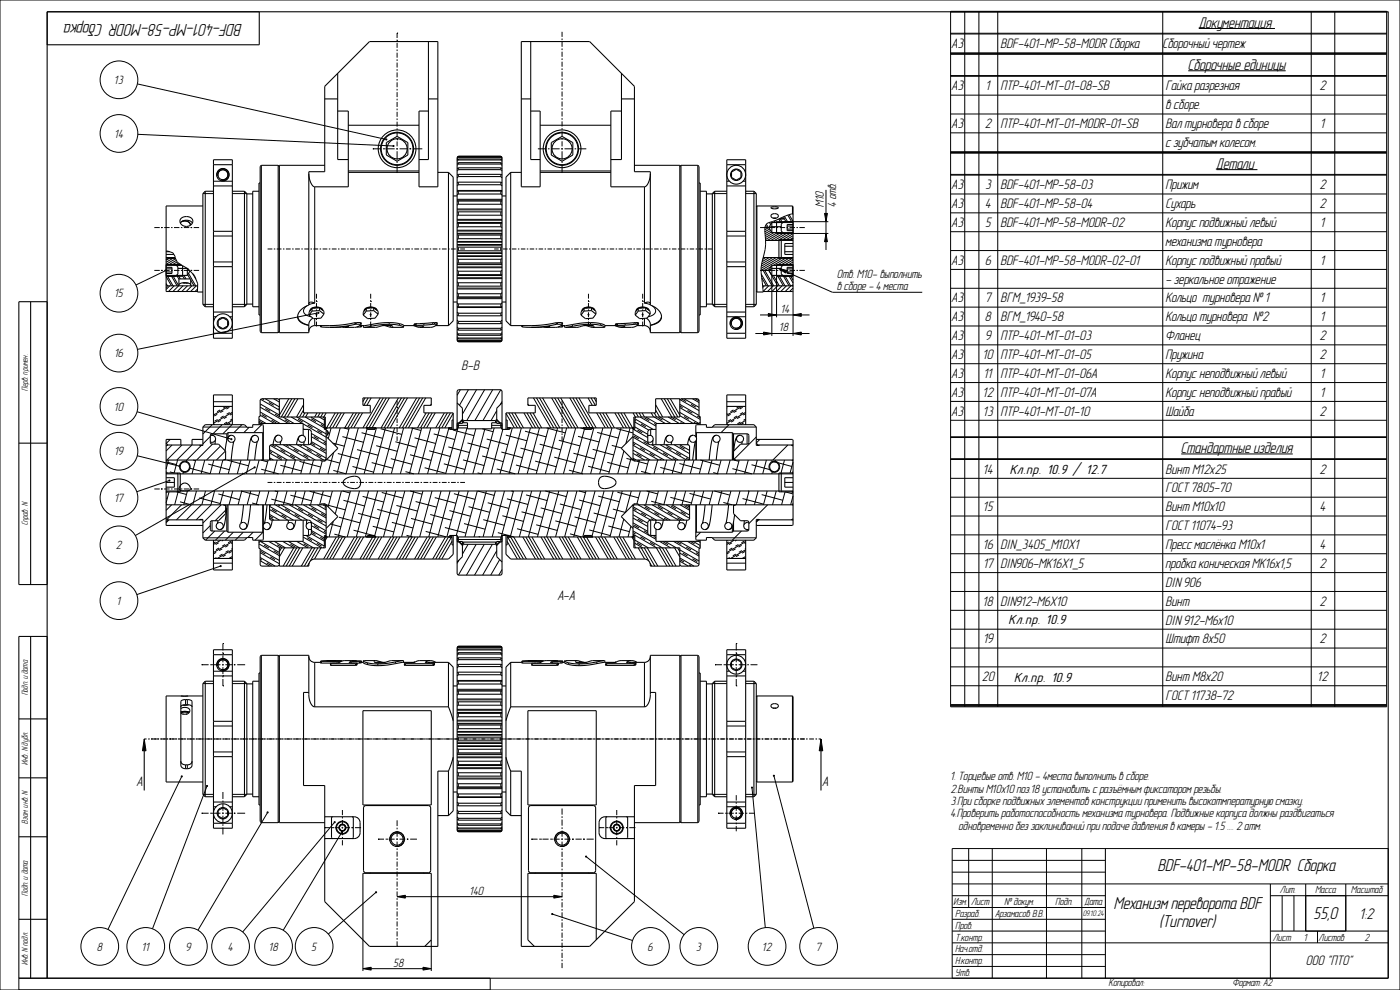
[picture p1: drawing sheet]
<svg xmlns="http://www.w3.org/2000/svg" width="594mm" height="420mm" viewBox="0 0 594 420" stroke-linecap="round" stroke-linejoin="round" font-family="sans-serif">
<defs><g id="words">
<g font-size="7.3">
<text x="102.6" y="10.1" transform="rotate(-180 102.6 10.1)">BDF-401-MP-58-MODR Сборка</text>
<text x="491.4" y="369.4">BDF-401-MP-58-MODR Сборка</text>
<text x="472.7" y="385.6">Механизм переворота BDF</text>
<text x="557.4" y="390">55,0</text>
<text x="491.9" y="393.1">(Turnover)</text>
</g>
<g font-size="6.6">
<text x="508.7" y="11.9">Документация</text>
<text x="504.2" y="29.8">Сборочные единицы</text>
<text x="516.2" y="71.7">Детали</text>
<text x="501.2" y="192.4">Стандартные изделия</text>
<text x="577.1" y="389.7">1:2</text>
</g>
<g font-size="5.9">
<text x="403.9" y="20.4">А3</text>
<text x="424.7" y="20.4">BDF-401-MP-58-MODR Сборка</text>
<text x="493.4" y="20.4">Сборочный чертеж</text>
<text x="403.9" y="38.4">А3</text>
<text x="418.5" y="38.4">1</text>
<text x="424.7" y="38.4">ПТР-401-МТ-01-08-SB</text>
<text x="494.7" y="38.4">Гайка разрезная</text>
<text x="560" y="38.4">2</text>
<text x="494.7" y="46.4">в сборе.</text>
<text x="403.9" y="54.4">А3</text>
<text x="418" y="54.4">2 ПТР-401-МТ-01-MODR-01-SB</text>
<text x="494.7" y="54.4">Вал турновера в сборе</text>
<text x="560.5" y="54.4">1</text>
<text x="494.7" y="62.4">с зубчатым колесом.</text>
<text x="403.9" y="80.3">А3</text>
<text x="418.1" y="80.3">3 BDF-401-MP-58-03</text>
<text x="494.7" y="80.3">Прижим</text>
<text x="560" y="80.3">2</text>
<text x="403.9" y="88.3">А3</text>
<text x="418.2" y="88.3">4</text>
<text x="424.7" y="88.3">BDF-401-MP-58-04</text>
<text x="494.7" y="88.3">Сухарь</text>
<text x="560" y="88.3">2</text>
<text x="403.9" y="96.3">А3</text>
<text x="418.1" y="96.3">5 BDF-401-MP-58-MODR-02</text>
<text x="494.7" y="96.3">Корпус подвижный левый</text>
<text x="560.5" y="96.3">1</text>
<text x="494.7" y="104.3">механизма турновера</text>
<text x="403.9" y="112.3">А3</text>
<text x="418.1" y="112.3">6</text>
<text x="424.7" y="112.3">BDF-401-MP-58-MODR-02-01</text>
<text x="494.7" y="112.3">Корпус подвижный правый</text>
<text x="560.5" y="112.3">1</text>
<text x="494.7" y="120.3">- зеркальное отражение</text>
<text x="403.9" y="128.3">А3</text>
<text x="418.3" y="128.3">7 ВГМ_1939-58</text>
<text x="494.7" y="128.3">Кольцо турновера № 1</text>
<text x="560.5" y="128.3">1</text>
<text x="403.9" y="136.3">А3</text>
<text x="418.1" y="136.3">8 ВГМ_1940-58</text>
<text x="494.7" y="136.3">Кольцо турновера №2</text>
<text x="560.5" y="136.3">1</text>
<text x="403.9" y="144.3">А3</text>
<text x="418.2" y="144.3">9 ПТР-401-МТ-01-03</text>
<text x="494.7" y="144.3">Фланец</text>
<text x="560" y="144.3">2</text>
<text x="403.9" y="152.3">А3</text>
<text x="417.2" y="152.3">10 ПТР-401-МТ-01-05</text>
<text x="494.7" y="152.3">Пружина</text>
<text x="560" y="152.3">2</text>
<text x="196" y="157.1">В-В</text>
<text x="403.9" y="160.3">А3</text>
<text x="417.6" y="160.3">11 ПТР-401-МТ-01-06А</text>
<text x="494.7" y="160.3">Корпус неподвижный левый</text>
<text x="560.5" y="160.3">1</text>
<text x="403.9" y="168.3">А3</text>
<text x="417.2" y="168.3">12 ПТР-401-МТ-01-07А</text>
<text x="494.7" y="168.3">Корпус неподвижный правый</text>
<text x="560.5" y="168.3">1</text>
<text x="403.9" y="176.3">А3</text>
<text x="417.2" y="176.3">13 ПТР-401-МТ-01-10</text>
<text x="494.7" y="176.3">Шайба</text>
<text x="560" y="176.3">2</text>
<text x="417.3" y="200.9">14</text>
<text x="494.7" y="200.9">Винт M12x25</text>
<text x="560" y="200.9">2</text>
<text x="494.7" y="208.9">ГОСТ 7805-70</text>
<text x="417.3" y="216.9">15</text>
<text x="494.7" y="216.9">Винт M10x10</text>
<text x="560.2" y="216.9">4</text>
<text x="494.7" y="224.9">ГОСТ 11074-93</text>
<text x="417.3" y="232.9">16 DIN_3405_M10X1</text>
<text x="494.7" y="232.9">Пресс маслёнка М10х1</text>
<text x="560.2" y="232.9">4</text>
<text x="417.4" y="240.9">17 DIN906-MK16X1_5</text>
<text x="494.7" y="240.9">пробка коническая MK16x1,5</text>
<text x="560" y="240.9">2</text>
<text x="494.7" y="248.9">DIN 906</text>
<text x="236.7" y="254.3">A-A</text>
<text x="417.2" y="256.9">18 DIN912-M6X10</text>
<text x="494.7" y="256.9">Винт</text>
<text x="560" y="256.9">2</text>
<text x="494.7" y="264.9">DIN 912-M6x10</text>
<text x="417.4" y="272.9">19</text>
<text x="494.7" y="272.9">Штифт 8x50</text>
<text x="560" y="272.9">2</text>
<text x="416.7" y="288.9">20</text>
<text x="494.7" y="288.9">Винт M8x20</text>
<text x="559.2" y="288.9">12</text>
<text x="494.7" y="296.9">ГОСТ 11738-72</text>
<text x="58.1" y="333.4">A</text>
<text x="349" y="333.4">A</text>
<text x="554.1" y="409.5">ООО &quot;ПТО&quot;</text>
</g>
<g font-size="5.8">
<text x="428.3" y="201.3">Êë.ïð. 10.9 / 12.7</text>
<text x="427.8" y="264.7">Êë.ïð. 10.9</text>
<text x="430.1" y="289.5">Êë.ïð. 10.9</text>
</g>
<g font-size="5.1">
<text x="48.6" y="35.6">13</text>
<text x="48.7" y="58.4">14</text>
<text x="349.6" y="87.7" transform="rotate(-90 349.6 87.7)">М10</text>
<text x="354.8" y="87.7" transform="rotate(-90 354.8 87.7)">4 отв.</text>
<text x="355.2" y="117.9">Отв. М10- выполнить</text>
<text x="355.2" y="123.1">в сборе - 4 места</text>
<text x="48.7" y="126.1">15</text>
<text x="331.5" y="132.7">14</text>
<text x="330.8" y="140.6">18</text>
<text x="48.7" y="151.5">16</text>
<text x="48.6" y="174.2">10</text>
<text x="48.8" y="193.2">19</text>
<text x="48.8" y="213">17</text>
<text x="49.3" y="232.9">2</text>
<text x="49.7" y="256.6">1</text>
<text x="403.4" y="331">1. Торцевые отв. М10 - 4места выполнить в сборе.</text>
<text x="403.4" y="341.5">3.При сборке подвижных элементов конструкции применить высокотмпературную смазку.</text>
<text x="403.4" y="336.3">2.Винты М10х10 поз.18 установить с разъёмным фиксатором резьбы.</text>
<text x="403.4" y="346.8">4.Проверить работоспособность механизма турновера. Подвижные корпуса должны раздвигаться</text>
<text x="406.8" y="352">одновременно без заклиниваний при подаче давления в камеры - 1.5 .... 2 атм.</text>
<text x="199.4" y="379.5">140</text>
<text x="41.2" y="403.3">8</text>
<text x="60.4" y="403.3">11</text>
<text x="79" y="403.3">9</text>
<text x="96.8" y="403.3">4</text>
<text x="114.2" y="403.3">18</text>
<text x="132.2" y="403.3">5</text>
<text x="274.9" y="403.3">6</text>
<text x="295.4" y="403.3">3</text>
<text x="323.6" y="403.3">12</text>
<text x="346.4" y="403.3">7</text>
<text x="167" y="410.1">58</text>
</g>
<g font-size="4.4">
<text x="543.2" y="379">Лит.</text>
<text x="558.1" y="379">Масса</text>
<text x="573.3" y="379">Масштаб</text>
<text x="404.6" y="384">Изм. Лист</text>
<text x="405.4" y="389">Pазраб.</text>
<text x="422.4" y="389">Арзамасов В.В.</text>
<text x="426.2" y="384">№ докум.</text>
<text x="447.9" y="384">Подп.</text>
<text x="460.3" y="384">Дата</text>
<text x="405.4" y="394">Пров.</text>
<text x="405.4" y="399">Т.контр.</text>
<text x="540.2" y="399">Лист</text>
<text x="553.4" y="399">1</text>
<text x="559.6" y="399">Листов</text>
<text x="579" y="399">2</text>
<text x="405.4" y="404">Нач.отд.</text>
<text x="405.4" y="409">Н.контр.</text>
<text x="405.4" y="414">Утв.</text>
<text x="470.5" y="418.5">Копировал:</text>
<text x="523" y="418.5">Формат: А2</text>
</g>
<g font-size="3.7">
<text x="11.8" y="165.8" transform="rotate(-90 11.8 165.8)">Перв. примен.</text>
<text x="11.8" y="222.8" transform="rotate(-90 11.8 222.8)">Справ. N</text>
<text x="11.8" y="295" transform="rotate(-90 11.8 295)">Подп. и дата</text>
<text x="11.8" y="324.5" transform="rotate(-90 11.8 324.5)">Инв. N дубл.</text>
<text x="11.8" y="349.5" transform="rotate(-90 11.8 349.5)">Взам. инв. N</text>
<text x="11.8" y="380" transform="rotate(-90 11.8 380)">Подп. и дата</text>
<text x="11.8" y="409.5" transform="rotate(-90 11.8 409.5)">Инв. N подл.</text>
</g>
<text font-size="3.4" x="459.6" y="388.6">09.10.24</text>
</g></defs>
<g fill="#000">
<path d="M163.7 59.1l.4-.1v.4zM166.7 61.8l.4-.1v.4zM349.9 90.5h1.2l-.6 3.5zM350.5 99l.6 3.5h-1.2zM70.3 114.6l.3-.1v.4zM330.4 113.9l3.4 .8-.5 1.1zM134.9 132.6l.3-.1v.4zM326 133l3.5 .6-3.5 .6zM336.5 133.6l3.5-.6v1.2zM324 140.9l3.5 .6-3.5 .6zM336.5 141.5l3.5-.6v1.2zM75.9 197.7l.4-.1v.4z"/>
<path d="M98 186.2l.3-.1v.4zM107.8 198.2l.4-.1v.4zM71.6 203.8l.4-.1v.4zM93.4 240h.4v.4zM61.2 313.5l.7 5h-1.5zM348.3 313.5l.8 5h-1.5zM76.9 329.3l.4-.1v.4zM87.6 333.3h.4v.3zM318.8 334l.4-.1v.4zM328.1 329l.4-.1v.4zM113.3 344.5h.4v.4zM141.8 348.7l.4-.1v.4z"/>
<path d="M144.9 352.8l.4-.1v.4zM159.3 378.4l.4-.1v.4zM248.4 363.3l.4-.1v.4zM168.5 380.4l3.5-.6v1.2zM234.1 387.7l.4-.1v.4zM235 379.8l3.5 .6-3.5 .6zM154 410.9l3.5-.6v1.2zM179.5 410.3l3.5 .6-3.5 .6z"/>
</g>
<g fill="none" stroke="#000" stroke-width=".42">
<path d="M0 0h594v420h-594zM403.3 4.8h185v295.1h-185zM403.3 5.1h185M403.3 14.1h185M403.3 14.4h185M409.3 4.8v295.1M415.3 4.8v295.1M423.3 4.8v295.1M493.3 4.8v295.1M508.7 12.1h32.2M556.3 4.8v295.1M566.3 4.8v295.1"/>
<path d="M58.3 35.6l105.4 23.5M403.3 22.4h185M403.3 22.7h185M403.3 23h185M403.3 32h185M403.3 32.4h185M504.2 30h41.3M58.5 57l108.2 4.9M163.7 59.1l.4-.1v.4zM403.3 40.4h185M403.3 48.4h185M403.3 56.4h185"/>
<path d="M90.6 76.9h8M133.5 79.3v49.3l-2.5 .7M147.8 72.5h30M166.7 61.8l.4-.1v.4zM194 77.5h.1M213 77.5h.1M229.2 72.5h30M273.4 79.3v49.3l2.5 .7M308.4 76.9h1.1M315.3 76.9h1.1M403.3 64.4h185M403.3 64.7h185"/>
<path d="M403.3 65h185M403.3 74h185M403.3 74.3h185M516.2 72h17.3M86.1 82.1h4.5M98.6 82.1h6.1M194 81.2h.1M194 99.3h19M194 99h19M194 98h19M194 97.7h19M194 94.4h19"/>
<path d="M194 93.4h19M194 93.1h19M194 89h19M194 88.7h19M194 84.9h19M194 84.5h19M194 80.8h19M212.9 81.2h.1M302.2 82.1h6.2M316.4 82.1h4.5M324.6 96.5v.1M324.8 95.7l.5 .8"/>
<path d="M325.2 95.1l.8 1.4M326.1 96.5l-1.6 1M326.4 94.4l.6 .9M326.6 97.2l-2.1 1.1M326.9 97.8l-2.3 1.3M327 94.2l.3 .5M327.3 98.4l-2.6 1.6M328.4 98.7l-3.7 2.1M328.5 93.7l.4 .7M329.1 93.5l.5 .9M329.9 98.7l-5.1 2.9M330.4 92.9l.9 1.5"/>
<path d="M331.1 92.9l.9 1.5M331.4 98.7l-5.8 3.3M332.4 98.9l-5.3 3.1M332.6 92.6l.9 1.4M332.8 91.8l1.4 2.2M333.7 99l-5.1 3M334.2 91.2l1.7 2.8M334.8 91.1l1.7 2.8M335.2 99l-5.2 3M336 99h15.5M336 94h15.5M336.3 90.7l.2 .2"/>
<path d="M336.5 99.1l-4.3 2.5M336.5 90.7l-3.2 .9-5.6 2.4a3.2 3.2 0 0 0-3.2 3.8l.1 1.8a22.7 22.7 0 0 1-1.2 11.3 21.6 21.6 0 0 0 .1 9l.3 4M349.9 90.5h1.2l-.6 3.5zM350.5 99l.6 3.5h-1.2zM350.5 80.6v9.9M350.5 94v5M403.3 82.3h185M403.3 90.3h185M403.3 98.3h185M70.3 114.6l.3-.1v.4zM70.3 114.8l-12.6 6.1M70.5 117.3l2.2 4"/>
<path d="M70.5 106.5l2.8 .8 1 1.9M70.6 109.3h3.7M71.1 117.2l2.3 4.1M71.8 109.6l-1.3 .8M72.8 117.2l2.3 4.1M73.3 109.6l-2.8 1.7M73.5 117.2l2.3 4.1M74.3 109.2l1 2.1 2 1.3a10 10 0 0 1 6.5 11.3M74.5 109.8l-4 2.3M74.9 110.4l-3.1 1.8M75 116.8l.9 1.6M75.2 111.1l-1.9 1.1"/>
<path d="M75.7 116.8l.8 1.5M75.8 111.6l-1.2 .7M76.5 112.1l-.9 .5M77.2 112.5l-.1 .1M77.4 116.8l.8 1.5M78.1 116.8l.8 1.5M79.6 116.6l1.1 1.7M80 116l3 5.3M80.9 118.8l1.4 2.5M81.8 116.2l1.3 2.2M90.6 111.1h8M90.6 100.1h8"/>
<path d="M194 118.2h19M194 117.8h19M194 116.9h19M194 113.6h19M194 113.2h19M194 112.3h19M194 112h19M194 108.8h19M194 108.5h19M194 107.5h19M194 107.2h19M194 104h19"/>
<path d="M194 103.7h19M194 102.8h19M194 102.4h19M308.4 111.1h8M308.4 100.1h8M323 116.3l2.9 5M323.2 117.8l2 3.5M323.8 114.7l3.8 6.6M324.5 114.7l3.8 6.6M324.9 109.3l-1.3 .7M326.2 114.7l3.8 6.6M326.4 114.4l-.6 .3"/>
<path d="M326.4 109.3l-3.1 1.7M327.2 113.1l-2.8 1.6M327.5 116.8v25.7M327.9 109.3l-4.7 2.7M328.1 116.8l2.6 4.5M329.4 109.3l-6.4 3.6M329.5 117.2v17.4M329.8 116.8l2.6 4.5M330.4 113.9l3.4 .8-.5 1.1zM330.5 109.6h1.4M330.5 101.6h1.4M330.5 116.8l2.6 4.5"/>
<path d="M330.8 109.3l-7.9 4.5M331.6 109.3h4.8M331.6 102h4.8M331.8 109.5l-8.9 5.2M332.4 117.1l2.4 4.2M333.1 117.2l2.4 4.1-2.4 2.4M333.2 109.6l-5.2 3M333.6 115.3l19.6 8.7h38.1M334.7 109.6l-5.2 3M334.8 117.2l1.7 2.9M335.5 117.2l1 1.7M336 109.7l-5 2.9"/>
<path d="M336.5 110.3l-3.4 1.9M336.5 100.9l-1.4 .7M336.5 112.6v.1M336.5 111.2l-1.9 1M336.5 112l-.4 .2M336.5 100l-2.8 1.6M350.5 102.5v3.5M403.3 106.3h185M403.3 114.3h185M70.5 120.3l.4 .8M72 121.3l-1.5 1.5M73.9 121.3l-2.4 2.4"/>
<path d="M75.8 121.3l-2.4 2.4M77.7 121.3l-2.5 2.4M79.5 121.3l-2.4 2.4M81.4 121.3l-2.4 2.4M83.3 121.3l-2.4 2.4M83.8 122.6l-1.1 1.1M86.1 129.1h4.5M90.6 134.4h1.1M97.5 134.4h1.1M98.6 129.1h6.1M126.3 134.1a5 5 0 0 0 4.7 3.9M130.2 129.8a2.27 2.27 0 0 0-1.4 2.5 2.27 2.27 0 0 0 2.2 1.8l1 .3"/>
<path d="M133.5 135.2v2.9M134.8 132.8l-76.5 15.4M134.9 132.6l.3-.1v.4zM136.4 138.1v.6M150.6 136.9v.7M150.8 136.9v.7M151.2 136.9v.7M153 138.1v.6M157.4 137.7v.7M163.7 138.1v.1M165.1 136.9v.7M165.8 138.1v.8"/>
<path d="M169.5 137.3v.7M175.8 137.5v.7M176.4 138.3v.2M176.6 137.3v.7M179.4 138.3v.3M179.8 137.2v.7M183.6 136.9v.7M184.4 136.9v.7M185.1 136.9v.7M194 133.8h.1M194 130.5h19M194 130.1h.1"/>
<path d="M194 126.7h19M194 126.3h19M194 122.6h19M194 122.2h19M212.9 130.1h.1M213 133.8h.1M221.8 138.1v.6M236 136.9v.7M236.2 136.9v.7M236.6 136.9v.7M238.4 138.1v.6M242.8 137.7v.7"/>
<path d="M247.9 130.7l-.7 .9M249.1 138.1v.1M250.5 136.9v.7M251.2 138.1v.8M251.5 130.7l.7 .8M254.9 137.3v.7M261.2 137.5v.7M261.8 138.3v.2M262 137.3v.7M264.8 138.3v.3M265.2 137.2v.7M269 136.9v.7"/>
<path d="M269.8 136.9v.7M270.5 136.9v.7M270.9 130.7l-.7 .9M273.4 135.1v3M274.5 130.7l.7 .8M276.7 129.8a2.27 2.27 0 0 1 1.4 2.5 2.27 2.27 0 0 1-2.2 1.8l-.9 .3M280.7 134.1a5 5 0 0 1-4.8 3.9M302.2 129.1h6.2M308.4 134.4h8M316.4 129.1h4.5M322.5 133.6h3.5M324.3 121.3l-.7 .6"/>
<path d="M326 133l3.5 .6-3.5 .6zM326.2 121.3l-2.4 2.3M328.1 121.3l-2.5 2.4M329.5 133.6h7M329.9 121.3l-2.4 2.4M331.8 121.3l-2.4 2.4M333.7 121.3l-2.4 2.4M336.5 122.2l-1.5 1.5M336.5 133.6l3.5-.6v1.2zM336.5 123.4v19.1M340 133.6h3.5M403.3 122.3h185"/>
<path d="M403.3 130.3h185M403.3 138.3h185M320.5 141.5h3.5M324 140.9l3.5 .6-3.5 .6zM327.5 141.5h9M336.5 141.5l3.5-.6v1.2zM340 141.5h3.5M403.3 146.3h185M403.3 154.3h185M58.2 174.7l39.7 11.6M90.6 170.4h8M90.7 173.2l-.1 .1"/>
<path d="M90.8 175.4l-.2 .1M91 172.4l-.4 .3M91.1 179.8l-.4 .2M92 172.4h.1M92.2 175.8l-1.3 .7M92.3 178l-1.3 .7M93.4 173.9l-1.3 .8M93.7 178.3l-1.3 .8M94.8 174.3l-1.3 .7M94.9 176.5l-1.3 .7M96 172.4l-1.3 .8M96.2 176.8l-1.3 .8"/>
<path d="M96.4 179.1l-1.3 .7M97 172.4l-6.4 3.7M97.3 172.8l-1.3 .7M97.5 175l-1.3 .7M97.7 179.4l-1.3 .8M98.6 178.4l-3.2 1.8M98.6 174.9l-8 4.6M98.6 175.5l-1.1 .6M98.6 177.8l-.9 .5M109.9 178.6l1.8 1M109.9 177.9l3 1.8M110.2 179.5l.3 .2"/>
<path d="M110.4 176.2l6.1 3.5M110.4 174.8l8.4 4.9M110.4 172.7l12 7M110.4 172l.1 .1M110.6 169.4l7.9 4.6M111.1 175.9l2.1 1.2M111.3 169.2l.7 .4M112.5 169.2l6 3.4M112.6 173.3l2 1.2M114.1 170.7l2 1.2M115.2 178.3l2.1 1.2M116.1 169.2l2.4 1.4"/>
<path d="M116.7 175.7l1.8 1M117.3 169.2l.3 .2M118.2 173.1l.3 .2M118.7 169.2l-.2 .2M120 176.9l4.8 2.8M120.8 178.1l2.1 1.2M122.5 169.2l-4 6.9-8.1-4.7M123.6 176.9l4.7 2.8M123.8 169.2l-4.4 7.7M125.1 169.2l-4.5 7.7M126 176.9l12.4 7.2M126.4 169.2l-4.5 7.7"/>
<path d="M126.4 177.9l2.1 1.2M128.6 179.8l9.8 5.7M128.8 174l-1.7 2.9M128.8 171.7l-3 5.2M129.4 175.2l-1 1.7M129.5 176.9l8.1 4.7M130.7 175.2l-1.1 1.7M131.9 176.9l5.7 3.3M132 177.7l2.1 1.2M134.5 175.2l-1 1.7M135.5 176.9l2.1 1.3M135.8 175.2l-1 1.7"/>
<path d="M137.1 175.2l-1 1.7M137.6 177.5h.1M138.4 175.2l-1 1.7M142.2 175.2l-3.7 6.3M143.5 175.2l-3.7 6.3M144.8 175.2l-3.7 6.3M146.1 175.2l-3.7 6.3M149.9 175.2l-3.6 6.3M151.2 175.2l-3.6 6.3M152.5 175.2l-3.7 6.3M153.8 175.2l-3.7 6.3M154.9 168.8l-.9 1.6"/>
<path d="M156.2 168.8l-1.8 3.2M157.5 168.8l-1.8 3.2M161.3 168.8l-7.3 12.7M162.6 168.8l-7.3 12.7M163.9 168.8l-7.3 12.7M165.2 168.8l-7.4 12.7M169 168.8l-7.3 12.7M170.3 168.8l-7.3 12.7M171.6 168.8l-7.3 12.7M172.9 168.8l-7.3 12.7M176.8 168.8l-7.4 12.7M178 168.8l-7.3 12.7"/>
<path d="M179.3 168.8l-7.3 12.7M180.6 168.8l-7.3 12.7M180.8 175.2l-3.7 6.3M182.1 175.2l-3.7 6.3M183 171.4l-.3 .6M183.4 175.2l-3.7 6.3M184.7 175.2l-3.7 6.3M188.5 175.2l-3.7 6.3M189.8 175.2l-3.7 6.3M191.1 175.2l-3.7 6.3M192.3 175.4l-3.6 6.1M194.5 179.4v2.1"/>
<path d="M195.3 165.3l-1.3 2.4M198.7 165.3l-3.7 6.6M202.2 165.3l-6 10.4M205.6 165.3l-7.5 13.1M209 165.3l-7.5 13.1M210.8 174.2l-2.5 4.2M212.5 165.3l-7.6 13.1M212.5 179.4v2.1M213 170.4l-.8 1.3M214.7 175.4l3.6 6.1M215.9 175.2l3.6 6.3M217.1 175.2l3.7 6.3"/>
<path d="M218.4 175.2l3.7 6.3M222.3 175.2l3.7 6.3M223.6 175.2l3.7 6.3M224 171.4l.3 .6M224.9 175.2l3.6 6.3M226.1 175.2l3.7 6.3M226.3 168.8l7.4 12.7M227.6 168.8l7.4 12.7M228.9 168.8l7.4 12.7M230.2 168.8l7.3 12.7M234.1 168.8l7.3 12.7M235.3 168.8l7.4 12.7"/>
<path d="M236.6 168.8l7.4 12.7M237.9 168.8l7.4 12.7M241.8 168.8l7.3 12.7M243.1 168.8l7.3 12.7M244.3 168.8l7.4 12.7M245.6 168.8l7.4 12.7M249.5 168.8l1.8 3.2M250.8 168.8l1.8 3.2M252.1 168.8l.9 1.6M253.2 175.2l3.6 6.3M254.4 175.2l3.7 6.3M255.7 175.2l3.7 6.3"/>
<path d="M257 175.2l3.7 6.3M260.9 175.2l3.7 6.3M262.2 175.2l3.6 6.3M263.4 175.2l3.7 6.3M264.7 175.2l3.7 6.3M268.6 175.2l1 1.7M269.3 179l6 3.5M269.3 178.4l.6 .3M269.3 177.7l7.8 4.5M269.9 175.2l1 1.7M271.2 175.2l1 1.7M271.6 176.9l6.7 3.9"/>
<path d="M271.9 179.9l2.1 1.1M272.4 175.2l1.1 1.7M273.4 177.3l2.1 1.2M274 176.9l4.7 2.8M276.3 175.2l1 1.7M277.5 179.7l.8 .4M277.5 176.9l4.8 2.8M277.6 175.2l1 1.7M278.2 174l1.7 2.9 4.8 2.8M278.2 171.7l3 5.2M279 177.1l2.1 1.2M280.6 169.2l4.4 7.7"/>
<path d="M281.8 169.2l4.5 7.7M283.1 169.2l4.5 7.7M283.1 179.5l.4 .2M283.5 176.9l4.7 2.8M284.4 169.2l4 6.9M284.7 176.9l2 1.2M285.9 176.9l4.7 2.8M288.3 169.2l.1 .2M288.4 176.3l5.8 3.4M288.4 175l8.2 4.7M288.4 172.9l8.7 5M288.4 172.2l1.2 .7"/>
<path d="M288.4 171.5l8.2 4.8M288.5 169.6l8.1 4.6M288.7 179.3l.7 .4M289.1 169.2l2 1.2M290.2 176.7l2.1 1.2M290.3 169.2l6.3 3.6M291.7 174.1l2.1 1.2M293.2 171.5l2 1.2M293.8 169.2l2.8 1.6M294.3 179.1l1.1 .6M295 169.2l1.6 .9M295.8 176.5l1.3 .7"/>
<path d="M308.4 170.4h8M308.5 173.2l-.1 .1M308.6 175.4l-.2 .1M308.8 172.4l-.4 .3M308.9 179.8l-.4 .2M309.8 172.4h.1M310 175.8l-1.3 .7M310.1 178l-1.3 .7M311.2 173.9l-1.3 .8M311.5 178.3l-1.3 .8M312.6 174.3l-1.3 .7M312.7 176.5l-1.3 .7"/>
<path d="M313.8 172.4l-1.3 .8M314 176.8l-1.3 .8M314.2 179.1l-1.3 .7M314.8 172.4l-6.4 3.7M315.1 172.8l-1.3 .7M315.3 175l-1.3 .7M315.5 179.4l-1.3 .8M316.4 178.4l-3.2 1.8M316.4 174.9l-8 4.6M316.4 175.5l-1.1 .6M316.4 177.8l-.9 .5M403.3 162.3h185"/>
<path d="M403.3 170.3h185M403.3 178.3h185M58.2 193.4l17.7 4.3M70.5 195.9l4.3 1.2M71.5 195.2l-1 3.8M72.2 186.4l-1.7 1.7M73 188.8l-2.5 2.5M75.3 195.2l-1.4 5.5-1.8-.5M75.9 197.7l.4-.1v.4zM77.2 188.8l-6.4 6.4M80.3 198.6l8.9 2.3M81.4 188.8l-6.4 6.4"/>
<path d="M82 195.2l1 .2M83 195.2l-1.5 5.8M85.4 189l-6.2 6.2-.2 .8M86.1 181.2h18.6M86.9 195.2l-1.6 5.8M88.3 196.9l9 2.4M89.2 185.2l-3.1 3.1M90 184v.7M90 180.2l-3.9 3.9M90.2 188.4l-6.8 6.8M90.7 195.2l-1.6 5.8M93.6 189.2l-6 6"/>
<path d="M94.2 180.2l-3.8 3.8M94.6 195.2l-1.6 5.8M95.7 191.3l-3.9 3.9M96.5 195.2l8.9 2.4M98 186.2l.3-.1v.4zM98.4 195.2l-1.6 5.8M98.4 180.2l-3.8 3.8M102.3 195.2l-1.6 5.8M102.6 180.2l-3.3 3.3M105.7 181.3l-2.2 2.2M106.1 195.2l-1.6 5.8M107.8 198.2l.4-.1v.4z"/>
<path d="M107.8 198.4l-50.4 28.8M109.9 195.2l-1.5 5.8M110.6 195.2l3 .8M110.8 199.1l7.4 1.9M111 180.2l-3.3 3.3M113.8 195.2l-1.6 5.8M114.4 194.2l1.6 1M114.4 192.2l5.1 3M114.4 191.5l1 .6M114.4 190.8l7.5 4.4M114.6 188.9l10.9 6.3M115.4 188.7l1.5 .8"/>
<path d="M116.6 188.7l11.3 6.5M117.5 193.3l2.1 1.2M117.6 195.2l-1.6 5.8M118.9 197.4l9 2.4M119 190.7l2 1.2M120.2 188.7l11.2 6.5M121.4 188.7l1.1 .6M121.5 195.2l-1.6 5.8M122.5 188.7l11.3 6.5M123.1 193.1l2.1 1.2M124.6 190.5l2 1.2M125.3 195.2l-1.6 5.8"/>
<path d="M126.1 188.7l11.3 6.5M127.1 195.7l8.9 2.4M127.3 188.7l.8 .5M128.5 188.7l9.9 5.7M128.6 181.9l.5 .3M128.7 192.9l2.1 1.2M129.2 195.2l-1.6 5.8M130.2 190.3l2 1.2M130.5 180.2l2.1 1.2M130.9 182.2v6.5M131.6 188.4l6.8 3.9M132 188l1.7 1"/>
<path d="M132.1 187.3l6.3 3.7M132.1 185.3l6.3 3.6M132.1 183.9l6.3 3.6M133 195.2l-1.6 5.8M133.2 185.2l2 1.2M134.3 192.7l2.1 1.2M134.6 182.6l2.1 1.2M135.8 190.1l2 1.2M136.1 180.1l1.5 .8M136.7 195.7l-1.4 5.3M137.3 187.6l1.1 .6M138 181.6h.9"/>
<path d="M138.6 195l5.6 1.5M139.5 183.7l.4 .1M140.5 181.5l-1.2 4.6M141.2 188l4.9 1.3M141.4 199.6l5.5 1.4M141.5 192l-2.4 9M143.3 192.4l9 2.4M144.3 181.5l-2 7.6M145.3 185.2l8.9 2.4M145.9 181.5l2.1 .6M148.2 181.5l-5.2 19.5M149.6 197.9l8.9 2.4"/>
<path d="M151.5 190.7l8.9 2.4M152 181.5l-5.2 19.5M153.4 183.6l9 2.4M155.5 181.6h4.1M155.8 181.8l-5.2 19.2M157.7 196.2l9 2.4M159.6 189.1l9 2.4M159.7 181.5l-5.2 19.5M161.5 181.9l9 2.4M163.6 181.5l-5.3 19.5M165.8 194.6l9 2.4M167.4 181.5l-5.2 19.5"/>
<path d="M167.7 187.4l9 2.4M171.2 181.5l-5.2 19.5M174 192.9l8.9 2.4M174.6 181.5l4 1.1M175.1 181.5l-5.2 19.5M175.9 185.7l8.9 2.4M178.9 181.5l-5.2 19.5M180.2 198.4l8.9 2.4M182.1 191.3l9 2.4M182.8 181.5l-5.3 19.5M184 184.1l9 2.4M186.6 181.5l-5.2 19.5"/>
<path d="M188.3 196.8l9 2.4M190.2 189.6l9 2.4M190.3 181.6h1.5M190.4 181.6l-5.2 19.4M192.1 182.4l9 2.4M194.3 181.6l-5.2 19.4M196.4 195.1l9 2.4M198.1 181.5l-5.2 19.5M198.4 180.5h-4l-.4 .3M198.4 187.9l8.9 2.4M201.9 181.9l-5.1 19.1M204.6 193.4l8.9 2.4"/>
<path d="M204.6 181.9l4.6 1.3M205.7 181.9l-5.1 19.1M206.5 186.3l9 2.4M208.6 180.5h3.9l.5 .3M209.7 181.5l-5.3 19.5M210.8 198.9l7.8 2.1M212.7 191.8l9 2.4M213.4 182.2l-5.1 18.8M214.6 184.6l9 2.4M215.2 181.6h1.5M217.4 181.5l-5.3 19.5M218.9 197.3l9 2.4"/>
<path d="M220.8 190.1l9 2.4M221.2 181.5l-5.2 19.5M222.8 182.9l8.9 2.4M225 181.5l-5.2 19.5M227 195.6l9 2.4M228.9 181.5l-5.2 19.5M229 188.4l8.9 2.4M231.9 181.5l8 2.2M232.7 181.5l-5.2 19.5M235.2 193.9l8.9 2.4M236.6 181.5l-5.2 19.5M237.1 186.8l9 2.4"/>
<path d="M240.4 181.5l-5.2 19.5M241.4 199.5l5.9 1.5M243.3 192.3l9 2.4M244.3 181.5l-5.3 19.5M245.2 185.1l9 2.4M246.3 181.5l1.5 .5M247.4 181.6h4.1M247.9 182.2l-5 18.8M249.5 197.8l9 2.4M251.4 190.6l9 2.4M252 181.5l-5.3 19.5M253.4 183.4l8.9 2.4"/>
<path d="M255.8 181.5l-5.2 19.5M257.7 196.1l8.9 2.4M259.6 189l4.1 1.1M259.6 181.5l-5.2 19.5M261.5 181.8l7.1 1.9M263.5 181.5l-5.2 19.5M264.7 191.3l-2.6 9.7M265.8 194.5l2.8 .7M267.3 181.5l-1.8 6.7M267.7 194.3l-1.8 6.7M268.1 181.6h.8M268.6 194.4l1.3 .8"/>
<path d="M268.6 192.3l4.9 2.9M268.6 191l7.3 4.2M268.6 188.9l10.8 6.3M268.6 188.2l.9 .6M268.6 187.5l13.2 7.7M268.6 185.5l16.8 9.7M268.6 184.1l6.3 3.6M268.8 182.2l6 3.4M269 185l2 1.2M269.3 181.1l5.5 3.2M270.1 192.5l2.1 1.2M270.2 195.7l4.6 1.2"/>
<path d="M270.4 182.4l2.1 1.2M271.4 195.2l-1.6 5.8M271.6 189.9l2 1.2M272 200l4 1M273.1 187.4l2 1.2M274.2 194.9l.5 .3M274.6 184.8l.2 .2M275.2 195.2l-1.6 5.8M275.7 192.3l2.1 1.2M276.1 182.2v2.5M276.5 188.7l11.3 6.5M277.2 189.8l2 1.1"/>
<path d="M279 195.2l-1.5 5.8M279.8 194.7l.8 .5M280.1 188.7l11.2 6.5M280.1 198.3l9 2.4M281.3 192.1l2.1 1.2M282.4 188.7l10.2 5.8M282.8 195.2l-1.5 5.8M282.8 189.6l2 1.1M285.4 194.5l1.2 .7M286 188.7l6.6 3.8M286.7 195.2l-1.5 5.8M286.9 191.9l2.1 1.2"/>
<path d="M288.3 196.6l8.9 2.4M288.4 188.7l4.2 2.4M288.4 189.4l2 1.1M290.6 195.2l-1.6 5.8M291 194.3l1.2 .7M291.9 188.7l.4 .1M292.5 191.7l.1 .1M294.4 195.2l-1.6 5.8M297.1 195.2l8.3 2.2M298.3 195.2l-1.6 5.8M302.1 195.2l-1.6 5.8M302.2 181.2h18.7"/>
<path d="M306 195.2l-1.6 5.8M309.3 180.2l-3.4 3.3M309.8 195.2l-1.6 5.8M310.7 198.8l8.3 2.2M311.5 195.2l2 .5M313.6 195.2l-1.5 5.8M317 184v4.4M317.5 195.2l-1.6 5.8M318.9 197.2l8.1 2.1M320.9 185.4l-9.5 9.5M321.3 195.2l-1.5 5.8M322.4 186.4l-1.5 1.5"/>
<path d="M325.2 195.2l-1.6 5.8M327 195.5l2 .5M327.7 199.9l-.3 1.1M329 195.2l-.2 .8M329.1 196.1l6.9 1.8M332.9 195.2l-1.6 5.8M334.3 188.8l-6.4 6.4M336.5 196l-1.3 4.7M403.3 185.3h185M403.3 185.6h185M403.3 194.6h185M403.3 194.9h185"/>
<path d="M501.2 192.6h47.3M70.5 211.3l.5 .1M70.6 208.3h4.8M70.6 201h4.8M71.6 203.9l-13.6 4.7M71.6 203.8l.4-.1v.4zM71.7 208.7l-1.2 4.6M72.8 214.2l-2.3 2.3M75 200.7h1.5M75.7 208.3l-1.6 5.9M76.4 212.9l4.7 1.3M76.5 208.7h-1.5l4.1 1.1"/>
<path d="M77 214.2l-6.1 6.1M77.9 200l-.3 1M79.5 208.3l-1.6 5.9M81.2 214.2l-6.3 6.3M83.4 208.3l-1.6 5.9M84.5 211.2l9 2.4M85.4 214.2l-6.3 6.3M87.2 208.3l-1.6 5.9M89.6 214.2l-6.3 6.3M91 208.3l-1.5 5.9M92.6 209.6l9 2.4M93.8 214.2l-7.7 7.7"/>
<path d="M94.9 208.3l-1.6 5.9M95.7 216.5l-4.4 4.4M98.7 208.3l-1.5 5.9M102.3 208.3l7.4 2M102.6 208.3l-1.6 5.9M102.7 200.7l1.2 .3M106.4 208.3l-1.6 5.9M107 213.4l2.8 .8M110.3 208.3l-1.6 5.9M114.1 208.3l-1.6 5.9M114.4 219.6l1.8 1.1M114.4 218.9l1.5 .9"/>
<path d="M114.4 218.2l4.2 2.5M114.4 216.2l7.7 4.5M114.4 214.8l10.1 5.9M115.3 216.1l2.1 1.1M116.6 208.3l1.3 .3M116.8 214.2l11.3 6.5M118 208.3l-1.6 5.9M118 214.2l.9 .5M119.2 214.2l11.3 6.5M119.5 218.4l2 1.2M120.9 215.9l2.1 1.2M121.8 208.3l-1.6 5.9"/>
<path d="M122.8 214.2l15.6 9M123.2 210.1l9 2.4M123.9 214.2l.6 .3M125.1 218.2l2 1.2M125.1 214.2l13.3 7.6M125.6 208.3l-1.5 5.9-9-2.5M126.5 215.7l2.1 1.2M128.7 214.2l9.7 5.6M129.5 208.3l-1.6 5.9M129.9 214.2l.2 .1M130.7 218l2 1.2M131.1 214.2l7.3 4.2"/>
<path d="M131.4 208.4l8.9 2.4M132.1 215.5l2.1 1.2M133.3 208.3l-1.5 5.9M134.6 214.2l3.8 2.1M136.3 217.8l2 1.2M137 214.2l1.4 .8M137.2 208.3l-1.6 5.9M137.7 215.3l.7 .3M138.3 214.1l8.2 2.2M141 208.3l-1.8 6.7M143.8 219.4l9 2.4M144.9 208.3l-2.7 9.7"/>
<path d="M145.3 208.3l3.2 .8M145.7 212.3l9 2.4M148.7 208.3l-5.2 19.5M151.9 217.8l9 2.4M152.5 208.3l-5.2 19.5M153.8 210.6l9 2.4M156.4 208.3l-5.2 19.5M160.1 216.1l8.9 2.4M160.2 208.3l-5.2 19.5M162 208.9l8.9 2.4M164.1 208.3l-5.1 18.9M167.9 208.3l-5.2 19.5"/>
<path d="M168.2 214.4l9 2.4M171.8 208.3l-5.3 19.5M172 200.1l3.6 .9M174 208.3l5.1 1.4M174.4 219.9l9 2.4M175.6 208.3l-5.2 19.5M176.3 212.8l9 2.4M179.4 208.3l-5.2 19.5M182.5 218.3l9 2.4M183.3 208.3l-5.2 19.5M184.5 211.1l8.9 2.4M187.1 208.3l-5.2 19.5"/>
<path d="M190.7 216.6l8.9 2.4M191 208.3l-5.2 19.5M192.6 209.4l9 2.4M194.8 208.3l-5.2 19.5M198.7 208.3l-5.1 18.9M198.8 214.9l9 2.4M202.5 208.3l-5.2 19.5M202.6 200.6l1.7 .4M202.7 208.3l7 1.9M206.4 208.3l-5.3 19.5M206.9 213.3l9 2.4M210.2 208.3l-5.2 19.5"/>
<path d="M213.1 218.8l9 2.4M214 208.3l-5.2 19.5M215.1 211.6l8.9 2.4M217 208.3l.8 .2M217.9 208.3l-5.2 19.5M221.3 217.1l8.9 2.4M221.7 208.3l-5.2 19.4M223.2 210l9 2.4M225.6 208.3l-5.3 19.5M229.4 208.3l-5.2 19.5M229.4 215.5l9 2.4M231.4 208.3l8.9 2.4"/>
<path d="M233.3 208.3l-5.3 19.5M237.1 208.3l-5.2 19.5M237.5 213.8l9 2.4M240.9 208.3l-5.2 19.5M243.8 219.3l8.9 2.4M244.8 208.3l-5.2 19.5M245.7 212.1l8.9 2.4M245.7 208.3l2.7 .7M248.6 208.3l-5.2 19.5M251.9 217.6l9 2.4M252.5 208.3l-5.3 19.5M253.8 210.5l9 2.4"/>
<path d="M256.3 208.3l-5.1 19.3M260 216l5.3 1.4M260.2 208.3l-5.3 19.5M261.9 208.8l9 2.4M264 208.3l-5.2 19.5M267.8 208.3l-2.4 9M268.2 214.3l.2 .1M268.6 216.3l7.5 4.4v6.5M268.6 219.8l6.2 3.6M268.6 218.4l6.2 3.6M268.6 215.6l1.4 .9M268.6 215l9.9 5.7"/>
<path d="M270.8 214.2l11.2 6.5M271.7 208.3l-1.5 5.4M272.1 217.7l2 1.1M273.2 214.2l11.2 6.5M273.5 215.1l2.1 1.2M274.4 208.3l4.6 1.2M275.5 208.3l-1.5 5.9M276.3 212.6l5.7 1.6M276.7 214.2l11.3 6.5M277.7 217.5l2 1.1M279.1 214.2l11.3 6.5M279.1 214.9l2.1 1.2"/>
<path d="M279.4 208.3l-1.6 5.9M281.8 219.8l1.4 .9M282.7 214.2l9.9 5.7M283.2 208.3l-1.6 5.9M283.3 217.3l2 1.1M284.4 211l9 2.4M284.7 214.7l2.1 1.2M285 214.2l7.6 4.3M287.1 208.3l-1.6 5.9M287.4 219.6l1.8 1.1M288.6 214.2l4 2.3M288.9 217.1l2 1.2"/>
<path d="M290.3 214.5l2.1 1.2M290.9 208.3l-1.6 5.9M291 214.2l1.6 .9M292.6 209.3l8.9 2.4M294.7 208.3l-1.5 5.9M298.6 208.3l-1.6 5.9M302.4 208.3l-1.5 5.9M302.6 200.5l2.1 .5M303.1 208.3l6.6 1.8M306.3 208.3l-1.6 5.9M306.9 213.2l3.8 1M310.1 208.3l-1.6 5.9"/>
<path d="M314 208.3l-1.6 5.9M315 211.5l9 2.4M317.4 208.3l.4 .1M317.8 208.3l-1.6 5.9M321.7 208.3l-1.6 5.9M323.2 209.8l8.9 2.4M325.5 208.3l-1.6 5.9M325.7 214.2l-8 7.9M329.3 208.3l-1.5 5.9M330.5 208.7h1.4M330.5 200.7h1.4M331.6 208.3h4.8"/>
<path d="M331.6 201h4.8M333.1 208.7l-1.5 5.5M333.2 208.7l3.3 .9M336.5 210.3l-1 3.9M403.3 202.9h185M403.3 210.9h185M403.3 218.9h185M71.7 220.5l-1.2 1.3M86.1 228.2h18.6M89.2 223l-3.1 3.1M90 220.9v4.4M90.6 238.9h8"/>
<path d="M91.1 225.3l-3.9 3.9M91.4 229.9l-.8 .5M91.7 234.3l-1.1 .7M91.8 236.5l-.6 .4M92.7 229.2h.1M92.8 230.3l-1.3 .7M92.9 232.5l-1.3 .7M93.2 236.9h.1M93.7 229.2l-3.1 1.8M94.3 232.9l-1.3 .7M94.4 235.1l-1.3 .7M94.7 229.2l-.6 .3"/>
<path d="M95.3 225.3l-3.9 3.9M95.5 231l-1.3 .7M95.8 235.4l-1.3 .8M96.8 231.4l-1.2 .7M97 233.6l-1.3 .7M98.1 229.5l-1.3 .8M98.3 233.9l-1.3 .8M98.5 236.1l-1.3 .8M98.6 229.8l-8 4.6M98.6 236.7l-.5 .2M98.6 233.2l-6.4 3.7M98.6 230.4l-.5 .2"/>
<path d="M98.6 232.7l-.3 .1M99 225.8l-3.4 3.4M103.2 225.8l-3.4 3.4M107.4 225.8l-2.2 2.2M109.9 230.7l8.6 5M110 230.1h.1M110.4 237.9l3.9 2.3M110.4 237.2l.7 .4M110.4 236.5l6.3 3.7M110.4 234.5l8.1 4.7M110.4 233.1l8.1 4.7M110.4 229.7l8.1 4.7"/>
<path d="M110.5 233.9l2.1 1.2M111.5 225.9l-3.3 3.3M112 231.3l2.1 1.2M113.2 238.8l2 1.2M114 229.7l4.7 2.7M114.7 236.2l2 1.2M115.2 229.7l.4 .2M116.1 233.7l2.1 1.2M116.3 229.7l4.8 2.7M117.6 231.1l2.1 1.2M119.5 232.4l-1 1.6M119.9 229.7l4.7 2.7-4.5 7.8"/>
<path d="M120.7 232.4l-2.2 3.9M121.1 229.7h.1M122.3 229.7l4.7 2.7M123.2 230.9l2.1 1.2M125.8 229.7l4.8 2.7M125.9 232.4l-4.5 7.8M127.2 232.4l-4.5 7.8M128.2 229.7l4.8 2.7M128.5 232.4l-4.5 7.8M128.6 227.8l7.9 4.6M128.8 230.7l2.1 1.2M129.2 220.6l.1 .1"/>
<path d="M129.8 227.2l7.8 4.5M130.3 228.1l2.1 1.2M130.9 224.6v2.6M131.1 238.9l-.7 1.3M132 226.4l5.6 3.2M132.1 221.6l6.3 3.6M132.1 225.8l1.8 1M132.1 225.1l5.5 3.1M132.1 223l6.3 3.6M132.3 232.4l-4.5 7.8M133.3 223l2 1.2M133.6 232.4l-4.5 7.8"/>
<path d="M134.4 230.5l2.1 1.2M134.8 220.4l2 1.2M134.9 232.4l-3.2 5.6M135.9 227.9l1.7 1M136.2 232.4l-2.8 4.8M137.4 225.4l1 .5M138 227.8h.9M138.9 227.8l-.9 1.4M140.2 222.3l4.4 1.2M141.4 221.1l-1.8 6.7M141.9 226.6l4.4 1.2M142.7 227.8l-5.4 9.4"/>
<path d="M144 227.8l-5.4 9.4M145.3 227.8l-5.4 9.4M146.6 227.8l-5.4 9.4M150 224.9l8.4 2.3M150.4 227.8l-5.4 9.4M151.7 227.8l-5.4 9.4M153 227.8l-5.4 9.4M154.3 227.8l-5.4 9.4M155.5 227.8h4.1M158.1 223.3l9 2.4M158.1 227.8l-5.4 9.4M159.4 227.8l-5.4 9.4"/>
<path d="M160.7 227.8l-5.4 9.4M162 227.8l-5.4 9.4M165.9 227.8l-5.5 9.4M166.3 221.6l8.9 2.4M167.1 227.8l-5.4 9.4M168.4 227.8l-5.4 9.4M169.7 227.8l-5.4 9.4M172.5 227.1l2.5 .7M173.6 227.8l-5.4 9.4M174.9 227.8l-5.5 9.4M176.1 227.8l-5.4 9.4M177.4 227.8l-5.4 9.4"/>
<path d="M180.6 225.4l8.8 2.4M181.3 227.8l-5.4 9.4M182.6 227.8l-5.4 9.4M183.9 227.8l-5.4 9.4M185.2 227.8l-5.5 9.4M188.7 223.8l9 2.4M189 227.8l-5.4 9.4M190.3 227.8l-5.4 9.4M190.3 227.8h1.5M191.6 227.8l-5.4 9.4M191.8 229.7l-4.3 7.5M194 228.5l.5 .4h18l.5-.4"/>
<path d="M194.5 227.8v2.2M194.7 237.6l-.7 1.4M196.9 222.1l8.9 2.4M198.6 230.9l-2.4 4.2M202 230.9l-7.5 13.1M203.1 227.6l.6 .2M205 220.5l9 2.4M205.5 230.9l-7.6 13.1M208.9 230.9l-7.5 13.1M210.8 233.6l-6 10.4M211.2 226l4.5 1.2M212 237.4l-3.8 6.6"/>
<path d="M212.5 227.8v2.2M215.2 227.8h1.5M215.2 229.7l4.3 7.5M215.4 227.8l5.4 9.4M216.2 227.3l1.9 .5M216.7 227.8l5.4 9.4M217.9 227.8l5.5 9.4M219.4 224.3l8.9 2.4M221.8 227.8l5.4 9.4M223.1 227.8l5.4 9.4M224.4 227.8l5.4 9.4M225.7 227.8l5.4 9.4"/>
<path d="M227.5 222.6l9 2.4M229.5 227.8l5.4 9.4M230.8 227.8l5.4 9.4M232.1 227.8l5.4 9.4M233.4 227.8l5.4 9.4M235.6 221l9 2.4M237.2 227.8l5.5 9.4M238.5 227.8l5.4 9.4M239.8 227.8l5.4 9.4M241.1 227.8l5.4 9.4M241.8 226.5l4.9 1.3M245 227.8l5.4 9.4"/>
<path d="M246.2 227.8l5.5 9.4M247.4 227.8h4.1M247.5 227.8l5.4 9.4M248.8 227.8l5.4 9.4M250 224.8l8.9 2.4M252.7 227.8l5.4 9.4M254 227.8l5.4 9.4M255.2 227.8l5.5 9.4M256.5 227.8l5.4 9.4M258.1 223.1l9 2.5M260.4 227.8l5.4 9.4M261.7 227.8l5.4 9.4"/>
<path d="M263 227.8l5.4 9.4M264.2 227.8l5.5 9.4M264.6 220.2l-2 7.6M267.7 223.3l-1.2 4.5M268.1 227.8h.8M268.1 227.8l.8 1.4M268.6 226.6l10 5.8M268.6 225.9l1.1 .7M268.6 225.2l12.4 7.2M268.6 223.2l9.7 5.6M268.6 221.8l6.2 3.6M269.1 222.8l2 1.2"/>
<path d="M269.3 230.5l3.4 1.9M269.3 229.1l5.8 3.3M270.2 230.3l2.1 1.2M270.6 220.2l2 1.2M270.8 232.4l2.7 4.8M271.7 227.7l2.1 1.2M272.1 232.4l3.2 5.6M273.2 225.2l1.6 .9M273.3 232.4l4.5 7.8M274.6 232.4l4.5 7.8M274.7 222.6l.1 .1M275.8 238.9l.7 1.3"/>
<path d="M275.8 230.1l2.1 1.2M276.2 220l1.1 .7M277.3 227.5l1 .6M277.8 227.2l.5 .2M278.5 232.4l4.5 7.8M279.8 232.4l4.5 7.8M279.8 229.7l4.8 2.7M281.1 232.4l4.4 7.8M281.4 229.9l2.1 1.2M282.2 229.7l4.7 2.7M282.3 232.4l4.5 7.8M285.5 232.3l.3 .1"/>
<path d="M285.7 229.7l10.9 6.2M286.2 232.4l2.2 3.9M287 229.7l2.1 1.2M287.5 232.4l.9 1.6M288.1 229.7l8.5 4.9M288.4 238.1l3.6 2.1M288.4 237.4l1.8 1M288.4 236.7l6 3.5M288.4 234.6l8.2 4.8M288.4 233.3l8.2 4.7M289.7 234.7l2 1.2M291.1 232.1l2.1 1.2"/>
<path d="M291.7 229.7l5.2 3M292.3 239.6l.9 .6M292.9 229.7l1.8 1M293.8 237.1l2 1.1M294.1 229.7l3 1.7M295.3 234.5l1.3 .7M296.7 231.9l.4 .2M297.3 225.8l-2.1 2M302.2 228.2h18.7M308.4 238.9h8M309.2 229.9l-.8 .5M309.5 234.3l-1.1 .7"/>
<path d="M309.6 236.5l-.6 .4M310.5 229.2h.1M310.6 230.3l-1.3 .7M310.7 232.5l-1.3 .7M311 236.9h.1M311.5 229.2l-3.1 1.8M312.1 232.9l-1.3 .7M312.2 235.1l-1.3 .7M312.5 229.2l-.6 .3M313.3 231l-1.3 .7M313.6 235.4l-1.3 .8M314.6 225.3l-3.9 3.9"/>
<path d="M314.6 231.4l-1.2 .7M314.8 233.6l-1.3 .7M315.9 229.5l-1.3 .8M316.1 233.9l-1.3 .8M316.3 236.1l-1.3 .8M316.4 229.8l-8 4.6M316.4 236.7l-.5 .2M316.4 233.2l-6.4 3.7M316.4 232.7l-.3 .1M316.4 230.4l-.5 .2M317 224.7v.6M321.9 220.5l-1 1"/>
<path d="M403.3 226.9h185M403.3 234.9h185M93.4 240.2l-35.3 12M93.4 240h.4v.4zM213 241.6l-1.4 2.4M403.3 242.9h185M403.3 250.9h185M403.3 258.9h185M403.3 266.9h185M403.3 274.9h185M78.7 296.8v2.2M79.5 296.8v2.2"/>
<path d="M86.1 290h4.5M90.6 284.8h8M98.6 290h6.1M133.5 281v18.9M136.4 280.6v.7M140.4 281.6v.7M148.5 280.8v.4M151.4 281.3v.8M152.5 280.6v.7M153 280.5v.8M155.9 281.2v.7M160.3 281.7v.7"/>
<path d="M160.5 280.4v.6M167.8 280.8v.7M180.7 280.8v.3M181 280.6v.6M183.7 281.6v.7M184 281.6v.7M184.2 281.4v.8M194 289.1h.1M194 285.3h.1M194 296.9h19M194 296.5h19M194 292.8h19"/>
<path d="M194 292.4h19M194 288.7h19M212.9 289.1h.1M213 285.3h.1M221.8 280.6v.7M225.8 281.6v.7M233.9 280.8v.4M236.8 281.3v.8M237.9 280.6v.7M238.4 280.5v.8M241.3 281.2v.7M245.7 281.7v.7"/>
<path d="M245.9 280.4v.6M253.2 280.8v.7M266.1 280.8v.3M266.4 280.6v.6M269.1 281.6v.7M269.4 281.6v.7M269.6 281.4v.8M273.4 281v18.9M302.2 290h6.2M308.4 284.8h1.1M315.3 284.8h1.1M316.4 290h4.5"/>
<path d="M403.3 282.9h185M403.3 290.9h185M403.3 298.9h185M403.3 299.2h185M403.3 299.5h185M61.2 313.5l.7 5h-1.5zM69.2 313.5h.9M70.8 313.5h.6M72 313.5h.1M72 313.5h1.9M74.5 313.5h.7M75.8 313.5h1.9"/>
<path d="M78.3 313.5h.6M79.5 313.5h1.9M82.1 313.5h.6M83.3 313.5h1.9M85.8 313.5h.7M87.1 313.5h1.9M89.6 313.5h.6M90.6 319h8M90.6 308h8M90.8 313.5h1.9M93.4 313.5h.6M94.6 313.5h1.9"/>
<path d="M97.1 313.5h.7M98.4 313.5h1.9M100.9 313.5h.6M102.1 313.5h1.9M104.7 313.5h.6M105.9 313.5h1.9M108.4 313.5h.6M109.7 313.5h1.9M112.2 313.5h.6M113.4 313.5h1.9M116 313.5h.6M117.2 313.5h1.9"/>
<path d="M119.7 313.5h.6M121 313.5h1.9M123.5 313.5h.6M124.7 313.5h1.9M127.3 313.5h.6M128.5 313.5h1.9M131 313.5h.6M132.3 313.5h1.9M134.8 313.5h.6M136 313.5h1.9M138.5 313.5h.7M139.8 313.5h1.9"/>
<path d="M142.3 313.5h.6M143.6 313.5h1.9M146.1 313.5h.6M147.3 313.5h1.9M149.8 313.5h.7M151.1 313.5h1.9M153.6 313.5h.6M154.9 313.5h1.8M157.4 313.5h.6M158.6 313.5h1.9M161.1 313.5h.7M162.4 313.5h1.9"/>
<path d="M164.9 313.5h.6M166.2 313.5h1.8M168.7 313.5h.6M169.9 313.5h1.9M172.4 313.5h.7M173.7 313.5h1.9M176.2 313.5h.6M177.5 313.5h1.8M180 313.5h.6M181.2 313.5h1.9M183.7 313.5h.7M185 313.5h1.9"/>
<path d="M187.5 313.5h.6M188.8 313.5h1.8M191.3 313.5h.6M192.5 313.5h1.9M194 319.9h19M194 316.7h19M194 316.4h19M194 315.4h19M194 315.1h19M194 311.9h19M194 311.6h19M194 310.6h19"/>
<path d="M194 310.3h19M194 307.1h19M194 306.9h19M194 305.9h19M194 305.5h19M194 302.2h19M194 301.3h19M194 300.9h19M195 313.5h.7M196.3 313.5h1.9M198.8 313.5h.6M200.1 313.5h1.8"/>
<path d="M202.6 313.5h.6M203.8 313.5h1.9M206.3 313.5h.7M207.6 313.5h1.9M210.1 313.5h.6M211.4 313.5h1.8M213.9 313.5h.6M215.1 313.5h1.9M217.6 313.5h.7M218.9 313.5h1.9M221.4 313.5h.6M222.7 313.5h1.8"/>
<path d="M225.2 313.5h.6M226.4 313.5h1.9M228.9 313.5h.7M230.2 313.5h1.9M232.7 313.5h.6M234 313.5h1.8M236.5 313.5h.6M237.7 313.5h1.9M240.2 313.5h.7M241.5 313.5h1.9M244 313.5h.6M245.2 313.5h1.9"/>
<path d="M247.8 313.5h.6M249 313.5h1.9M251.5 313.5h.7M252.8 313.5h1.9M255.3 313.5h.6M256.5 313.5h1.9M259.1 313.5h.6M260.3 313.5h1.9M262.8 313.5h.6M264.1 313.5h1.9M266.6 313.5h.6M267.8 313.5h1.9"/>
<path d="M270.4 313.5h.6M271.6 313.5h1.9M274.1 313.5h.6M275.4 313.5h1.9M277.9 313.5h.6M279.1 313.5h1.9M281.7 313.5h.6M282.9 313.5h1.9M285.4 313.5h.6M286.7 313.5h1.9M289.2 313.5h.6M290.4 313.5h1.9"/>
<path d="M292.9 313.5h.7M294.2 313.5h1.9M296.7 313.5h.6M298 313.5h1.9M300.5 313.5h.6M301.7 313.5h1.9M304.2 313.5h.7M305.5 313.5h1.9M308 313.5h.6M308.4 319h8M308.4 308h8M309.3 313.5h1.9"/>
<path d="M311.8 313.5h.6M313 313.5h1.9M315.5 313.5h.7M316.8 313.5h1.9M319.3 313.5h.6M320.6 313.5h1.8M323.1 313.5h.6M324.3 313.5h1.9M326.8 313.5h.7M328.1 313.5h1.9M330.6 313.5h.6M331.9 313.5h1.8"/>
<path d="M334.4 313.5h.6M335.6 313.5h1.9M338.1 313.5h.7M339.4 313.5h.9M348.3 313.5l.8 5h-1.5zM76.9 329.3l.4-.1v.4zM77 329.6l-31.2 64.7M78.7 324.5v1.6M79.5 324.5v1.6M86.1 337h4.5M87.6 333.3h.4v.3zM87.7 333.7l-23 60.3"/>
<path d="M98.6 337h6.1M194 338.3h19M194 338h.1M194 334.6h19M194 334.2h19M194 330.5h19M194 330.1h19M194 326.1h19M194 325.7h19M194 324.8h19M194 321.5h19M194 321.1h19"/>
<path d="M194 320.1h19M212.9 338h.1M302.2 337h6.2M316.4 337h4.5M318.8 334l.4-.1v.4zM319.1 334.4l5.6 59.1M328.1 329l.4-.1v.4zM328.4 329.4l16.9 64.4M90.6 342.3h1.1M97.5 342.3h1.1M113.3 344.5h.4v.4zM113.4 344.9l-29.4 49.7"/>
<path d="M141.8 348.7l.4-.1v.4zM141.8 349l-38.8 46.4M144.9 352.8l.4-.1v.4zM145 353.1l-24.8 41.5M194 341.7h.1M213 341.7h.1M308.4 342.3h8M404 360h185v55h-185zM411 360v25M421 360v55M444 360v55M459 360v55"/>
<path d="M469 360v55M159.3 378.4l.4-.1v.4zM159.4 378.7l-20.1 17.5M235 379.8l3.5 .6-3.5 .6zM248.4 363.3l.4-.1v.4zM248.9 363.5l41.4 33M404 365h65M404 370h65M404 375h185M404 380h65M539 380h50M539 375v40"/>
<path d="M544 380v15M549 380v15M554 375v20M571 375v20h-17v-15M154 398.7v13.2M168.5 380.4l3.5-.6v1.2zM172 380.4h63M183 398.8v13.1M234.1 387.7l.4-.1v.4zM234.5 387.9l33.9 11.1M404 385h65M404 390h65"/>
<path d="M404 395h65M404 400h185M539 395h50M559 395v5M8 415h200v5h-200zM154 410.9l3.5-.6v1.2zM157.5 410.9h22M179.5 410.3l3.5 .6-3.5 .6zM404 405h65M404 410h65"/>
<circle cx="50.5" cy="33.9" r="8"/>
<circle cx="50.5" cy="56.6" r="8"/>
<circle cx="50.5" cy="124.4" r="8"/>
<circle cx="50.5" cy="149.8" r="8"/>
<circle cx="50.5" cy="172.4" r="8"/>
<circle cx="50.5" cy="191.4" r="8"/>
<circle cx="50.5" cy="211.2" r="8"/>
<circle cx="50.5" cy="231.2" r="8"/>
<circle cx="50.5" cy="254.8" r="8"/>
<circle cx="42.3" cy="401.5" r="8"/>
<circle cx="61.8" cy="401.5" r="8"/>
<circle cx="79.9" cy="401.5" r="8"/>
<circle cx="97.8" cy="401.5" r="8"/>
<circle cx="116.1" cy="401.5" r="8"/>
<circle cx="133.3" cy="401.5" r="8"/>
<circle cx="276" cy="401.5" r="8"/>
<circle cx="296.5" cy="401.5" r="8"/>
<circle cx="325.5" cy="401.5" r="8"/>
<circle cx="347.3" cy="401.5" r="8"/>
</g>
<g fill="none" stroke="#000" stroke-width=".45">
<path d="M20 5h90v14h-90zM20 5h569v410h-581v-145h12M20 5v410M181.8 17.6v50.1h-4M225.2 17.6v50.1h4M143.3 31.1v36.6h4.5M263.7 31.1v36.6h-4.5M137.8 42h5.5M143.3 47.1h4.5v32.2l-14.6-.1-.8-.7-.7-1.4-.7-3.4M147.8 53.1h30M181.8 42h4M181.8 47.1h-4v32.2h8v-61.7h-29l-19 19v36.2h-6.8v56.6a6.3 6.3 0 0 0-4.7 5"/>
<path d="M221.2 42h4M225.2 47.1h4v32.2h-8v-61.7h29l19 19v36.2h6.7v56.6a5.3 5.3 0 0 1 4.5 6l-1.4 1.6-3.1 1M229.2 53.1h30M263.7 42h5.5M263.7 47.1h-4.5v32.2l14.5-.1 .8-.7 .8-1.4 .6-3.4M90.6 69.9v9M98.6 69.9v9M110.9 70.1v71l-.5-.5v-70zM118.5 70.6l-.5-.5v71l.5-.5M190.3 73.1v65M192.3 75.1v61M194.5 66.5l-.5 .5"/>
<path d="M194.5 67.5l-.5 .4M194.5 69l-.5 .4M194.5 71.2l-.5 .3M194.5 74l-.5 .2M194.5 77.3l-.5 .2M194.5 69.6l-.5 .5M194.5 66.8l-.5 .5M194.5 74.9l-.5 .5M194.5 66.3l-.5 .5v77.7M194.5 66.3h.1M194.5 66.5v.3M194.5 67.5v.4"/>
<path d="M194.5 69v.6M194.5 71.2v.8M194.5 74v.9M194.5 77.3v1.1M194.5 72l-.5 .5M194.5 67.9l-.5 .5M194.5 78.4l-.5 .5M194.5 78.4h18M194.5 77.3h18M194.5 74.9h18M194.5 74h18M194.5 72h18"/>
<path d="M194.5 71.2h18M194.5 69.6h18M194.5 69h18M194.5 67.9h18M194.5 67.5h18M194.5 66.8h18M194.5 66.5h18M194.5 66.3h18M212.5 69.6l.5 .5M212.5 67.9l.5 .5M212.5 74.9l.5 .5M212.5 72l.5 .5"/>
<path d="M212.5 77.3l.5 .2M212.5 74l.5 .2M212.5 71.2l.5 .3M212.5 69l.5 .4M212.5 67.5l.5 .4M212.5 66.5l.5 .5M212.5 66.3l.5 .5v77.7l-.5 .4M212.5 66.3h.1M212.5 66.5v.3M212.5 67.5v.4M212.5 69v.6M212.5 71.2v.8"/>
<path d="M212.5 74v.9M212.5 77.3v1.1M212.5 78.4l.5 .5M212.5 66.8l.5 .5M216.7 73.1h4.5M216.7 73.1l-2 2v61l2 2M216.7 73.1v65M229.2 73.1h30M269.2 70.1h19.2v71h-12.5v-3.5a3.3 3.3 0 0 0-1.6-2.6M288.4 70.6l.5-.5v71l-.5-.5M296.1 70.1l.5 .5v70l-.5 .5zM308.4 69.9v9"/>
<path d="M310.4 73l2-1.2 2 1.2v2.3l-2 1.1-2-1.1zM316.4 69.9v9M86.1 82.1l1-1v49l-1-1zM90.6 98.1v15M98.6 98.1v15M103.7 81.1l1 1v47l-1 1zM104.7 82.3h2.5M107.2 81.1v49M192.3 83.1h1.7M194 94.6l.5 .1M194 99.6l.5 .1M194 94.6h19"/>
<path d="M194.5 81.1l-.5 .1M194.5 85.3l-.5 .1M194.5 82.3l-.5 .5M194.5 86.6l-.5 .5M194.5 91.3l-.5 .4M194.5 96.2l-.5 .3M194.5 81.1v1.2M194.5 85.3v1.3M194.5 89.9v1.4M194.5 94.7v1.5M194.5 99.7v1.6M194.5 89.9h-.5"/>
<path d="M194.5 99.7h18M194.5 96.2h18M194.5 94.7h18M194.5 91.3h18M194.5 89.9h18M194.5 86.6h18M194.5 85.3h18M194.5 82.3h18M194.5 81.1h18M212.5 89.9h.5M212.5 85.3l.5 .1M212.5 81.1l.5 .1"/>
<path d="M212.5 81.1v1.2M212.5 85.3v1.3M212.5 89.9v1.4M212.5 94.7v1.5M212.5 99.7v1.6M212.5 96.2l.5 .3M212.5 91.3l.5 .4M212.5 86.6l.5 .5M212.5 82.3l.5 .5M213 94.6l-.5 .1M213 99.6l-.5 .1M213 83.1h1.7"/>
<path d="M299.7 81.1v49M299.7 82.3h2.5M303.2 81.1v49l-1-1v-47zM308.4 98.1v15M316.4 98.1v15M319.9 81.1l1 1v47l-1 1zM320.9 87.6l.2-.2v36.5l-.2-.3M324.6 96.5h1.6M326.2 96.5l1.3 2.2M327.1 88l1.4-.3a1.13 1.13 0 0 1 1.7 .6l-1.3 .3a1.34 1.34 0 0 1-1.8-.6zM327.5 94.4l-1.3 2.1M327.5 98.7h4.6"/>
<path d="M327.5 94.4h4.6M327.5 94.4v4.3M328.4 92.6h.6M331.1 92.6h1.5M331.5 96.2h-4l-1.3 .3M332.6 91.9v1h-2.2M334 97.2h2.5M334 95.9h2.5M336.2 90.7v-3.3l.3 .2v35.8l-.3 .3h-12.4M336.4 98.7h.1M336.4 94.4h.1M336.5 94.5l-.5-.5h-3.5l-1 1v3l1 1h3.5l.5-.4"/>
<path d="M336.5 95.2h-2.5v2.6h2.5M70.5 109.2l.4 .4M70.5 106.5v17.2h13.3M70.5 112.7l.4-.5h3.6l1 1v3l-1 1h-3.6l-.4-.4M70.5 113.4h2.5v2.6h-2.5M70.5 116.8h.1M70.5 115.4h2.5M70.5 114.1h2.5M70.5 112.6h.1M70.5 107.9h3.3M70.5 106.8h1.4M70.9 109.6h3.6"/>
<path d="M71 106.5h.1M71 109.6l-.5 .6M74.9 116.8h4.6M74.9 112.6h2.4M75.5 113.9h4l.4 .3M77.5 120l2.5 .1M79.5 113.9v2.9M80.6 114.9l-1.1 1.9M194 114.7l.5 .4M194 119.6l.5 .4M194 104.6l.5 .3M194 109.7l.5 .3"/>
<path d="M194.5 101.3l-.5 .2M194.5 106.4l-.5 .2M194.5 111.5l-.5 .2M194.5 104.9v1.5M194.5 110v1.5M194.5 115.1v1.5M194.5 120v1.4M194.5 120h18M194.5 116.6h18M194.5 115.1h18M194.5 111.5h18M194.5 110h18"/>
<path d="M194.5 106.4h18M194.5 104.9h18M194.5 101.3h18M212.5 104.9v1.5M212.5 110v1.5M212.5 115.1v1.5M212.5 120v1.4M212.5 116.6l.5 .1-19-.1h.5M212.5 111.5l.5 .2M212.5 106.4l.5 .2M212.5 101.3l.5 .2M213 109.7l-.5 .3"/>
<path d="M213 104.6l-.5 .3M213 119.6l-.5 .4M213 114.7l-.5 .4M322.9 114.7h3.3M323.8 109.3h7.8M324.8 102h6.8M326.2 114.7l1.3 2.1M327.5 112.6l-1.3 2.1M327.5 116.8h4.6M327.5 112.6h4.6M327.5 112.6v4.2M330.5 101.6v8"/>
<path d="M331.5 113.9h-4l-1.3 .8M333 106.8h3.5M333 104.5h3.5M334 115.4h2.5M334 114.1h2.5M335.9 109.6l.6 .6M336.4 116.8h.1M336.4 112.6h.1M336.5 112.7l-.5-.5h-3.5l-1 1v3l1 1h3.5l.5-.4M336.5 103.3h-3.5v4.6h3.5M336.5 113.4h-2.5v2.6h2.5M336.5 101.1l-.6 .5"/>
<path d="M336.5 102.1l-.5-.5h-4.1l-.4 .5v7.1l.4 .4h4.1l.5-.4M13 128v120M20 128h-12v120h12M70.5 120.8l.7 .5M71.2 121.3l-.7 .7M71.2 121.3h12.7M75.9 120.8a3.9 3.9 0 0 1 5 0M75.9 121.3v-3h5v3M90.6 132.4v9M92.6 136l2-1.2 2 1.2v2.3l-2 1.1-2-1.1zM98.6 132.4v9M104.7 129h2.5"/>
<path d="M126.3 134.4a4.6 4.6 0 0 0 4.7 3.6M132.4 130.8l-1.3 1.7v1.2M132.4 130.8v1.2M132.4 132l-1.3 1.7M132.7 135a3.3 3.3 0 0 0-1.7 2.6v3.5M133.5 128.6a1.39 1.39 0 0 0-1.4-.6 1.39 1.39 0 0 0-1.1 1.1M133.5 138.1l-1.5 .6-.7 .8-.3 1.1M134.5 133.5h.1M135.6 131.8l1.8 1.5M135.6 130.6l1.8 1.5v1.2M135.6 130.6v1.2M135.6 131.8l-3.2 .2"/>
<path d="M135.6 130.6l-3.2 .2M136 138.1v.6M136 138.7l3.9 .2M137.4 133.3l-1.2 1.7-3.2 .2-1.9-1.5M145.4 138.7l.9 .2M146.3 138.9l1.7-.4-8.1 .4M150.7 136.9l-5.4 .9-5.4 .3M150.7 136.9h.1M150.8 136.9h-.1M150.8 136.9h.1M151.4 138.7h1.6M153 137.6h.3"/>
<path d="M153 136.9h.3v.7M153 137.6h-2.3l-5.4 1-5.4 .3M153 136.9h-2.2M153 136.9v.7M153.1 138.7h-.1M153.2 137.7l-2.3 1.1-4.6 .1M153.2 137.7h.1M153.3 137.6l-.1 .1M153.3 138.7h-.2M153.3 138.1v.6M153.4 138.1l-.1 .6M154.2 138.1v.7l.3 .1"/>
<path d="M154.5 138.1l7.1-1.1 4.6-.1 4.3 .7 .7 .4v.8M155.4 130.8l-1.3 1.7v1.2M155.4 130.8v1.2M155.4 132l-1.3 1.7M157.5 133.5h.1M158.6 130.6v1.2M158.6 131.8l-3.2 .2M158.6 130.6l-3.2 .2M158.6 131.8l1.8 1.5M158.6 130.6l1.8 1.5v1.2M160.4 133.3l-1.2 1.7-3.2 .2-1.9-1.5M163.4 138.1l2.7 .8"/>
<path d="M166.1 138.9a.46 .46 0 0 0 .5-.6 .46 .46 0 0 0-.7-.3h-2.7l-3.6 .9h-5.1M166.2 138.1h-.1M171.2 138.8l-2.3-.9-3.8-.3-3.9 .2-6.7 1.1M171.2 138.8l-5.1 .1M175.7 138.3h.1M175.8 138.3l3.9 .1-1.6 .5M175.9 138.1l-.2 .2M175.9 137.4l-.2 .9M175.9 137.4v.7M176 138.1h-.1M176 137.3l-.1 .1M176 137.3v.8"/>
<path d="M176.1 138.3l2 .6M176.2 137.3l9.1-.4h.2v.7M176.2 138l-.2 .1M176.2 137.3h-.2M176.2 137.3v.7M185.5 137.7l-2.3 1.1-5.1 .1M185.5 137.6v.1M185.5 137.6h.1M185.5 137.6l-9.3 .4M192.3 128.1h1.7M194 128.5l.5 .5M194 132.4l.5 .5"/>
<path d="M194 135.8l.5 .6M194 124.2l.5 .4M194 138.8l.5 .5M194 121.4h.5M194 133.8l.5 .2M194 137l.5 .3M194 139.7l.5 .4M194 125.9l.5 .1M194 130l.5 .2M194.5 124.6v1.4M194.5 129v1.2M194.5 132.9v1.1"/>
<path d="M194.5 136.4v.9M194.5 139.3v.8M194.5 139.3h18M194.5 137.3h18M194.5 136.4h18M194.5 134h18M194.5 132.9h18M194.5 130.2h18M194.5 129h18M194.5 126h18M194.5 124.6h18M194.5 121.4h18"/>
<path d="M212.5 124.6v1.4M212.5 129v1.2M212.5 132.9v1.1M212.5 136.4v.9M212.5 139.3v.8M213 135.8l-.5 .6M213 128.5l-.5 .5M213 124.2l-.5 .4M213 125.9l-.5 .1M213 121.4h-.5M213 133.8l-.5 .2M213 130l-.5 .2"/>
<path d="M213 139.7l-.5 .4M213 137l-.5 .3M213 128.1h1.7M213 138.8l-.5 .5M213 132.4l-.5 .5M221.4 138.7h.1M221.4 138.1v.6M221.4 138.7l3.9 .2M230.8 138.7l.9 .2M231.7 138.9l1.7-.4-8.1 .4M236.1 136.9l-7.2 1.1-12.2 .1M236.1 136.9h.1"/>
<path d="M236.2 136.9h-.1M236.2 136.9h.1M238 138.1h2.5l6.8-1.1 3.9-.1 4.7 .7 .7 .4v.8M238.4 136.9h.3v.7M238.4 137.6h.3M238.4 137.6h-2.3l-5.4 1-5.4 .3M238.4 136.9h-2.2M238.4 136.9v.7M238.5 138.7h-1.7M238.6 138.7h-.1M238.6 137.7l-2.3 1.1-4.6 .1M238.6 137.6v.1"/>
<path d="M238.7 137.6h-.1M238.7 138.7h-.1M238.7 138.1v.6M238.8 138.1l-.1 .6M239.6 138.1v.7l.3 .1M247.8 130.8v1.2M247.8 130.8l-1.3 1.7v1.2M247.8 132l-1.3 1.7M248.8 138.1l2.7 .8M249.9 133.5h.1M251 131.8l-3.2 .2M251 130.6l-3.2 .2"/>
<path d="M251 130.6v1.2M251 131.8l1.8 1.5M251 130.6l1.8 1.5v1.2M251.5 138.9a.46 .46 0 0 0 .5-.6 .46 .46 0 0 0-.7-.3h-2.7l-3.6 .9h-5.1M251.6 138.1h-3.8M252.5 131.8a3.2 3.2 0 0 0-5.6 .2M252.8 133.3l-1.2 1.7-3.2 .2-1.9-1.5M256.6 138.1h4.5M256.6 138.8l-2.3-.9-3.8-.3-3.9 .2-6.7 1.1M256.6 138.8l-5.1 .1M261.1 138.3h.1M261.2 138.2l-.1 .1"/>
<path d="M261.2 138.3l3.9 .1-1.6 .5M261.3 138.1l-.1 .1M261.3 137.4l-.2 .9M261.3 137.4v.7M261.4 138.1h-.1M261.4 137.3l-.1 .1M261.4 137.3v.8M261.5 138.3l2 .6M261.6 137.3l9.1-.4h.2v.7M261.6 138l-.2 .1M261.6 137.3h-.2M261.6 137.3v.7"/>
<path d="M270.3 138.1l4.2 .3 1.2 1.1 .2 1.1M270.8 130.8l-1.3 1.7v1.2M270.8 130.8v1.2M270.8 132l-1.3 1.7M270.9 137.7l-2.3 1.1-5.1 .1M270.9 137.7h.1M270.9 137.6v.1M270.9 137.6h.1M270.9 137.6l-9.3 .4M272.9 133.5h.1M273.4 128.6a1.39 1.39 0 0 1 1.4-.6 1.39 1.39 0 0 1 1.1 1.1M274 131.8l-3.2 .2"/>
<path d="M274 130.6l-3.2 .2M274 130.6v1.2M274 131.8l1.8 1.5M274 130.6l1.8 1.5v1.2M275.5 131.8a3.2 3.2 0 0 0-5.6 .2M275.8 133.3l-1.2 1.7-3.2 .2-1.9-1.5M299.7 129h2.5M308.4 132.4v9M316.4 132.4v9M323.6 121.3h12.6M336.2 121v.3M336.2 121.3l.3 .2"/>
<path d="M336.5 120.8l-.8 .5M194 144.4l.5 .5M194 144l.5 .5M194 141.1l.5 .6M194 144.5l.4 .5M194 142.9l.5 .5M194 141.9l.5 .4M194 143.4l.5 .4M194 144.2l.5 .5M194.5 141.7v.6M194.5 143.4v.4M194.5 144.5v.2"/>
<path d="M194.5 144.9v.1M194.5 144.9h18M194.5 144.7h18M194.5 144.5h18M194.5 143.8h18M194.5 143.4h18M194.5 142.3h18M194.5 141.7h18M194.5 140.1h18M212.5 141.7v.6M212.5 143.4v.4M212.5 144.5v.2"/>
<path d="M212.5 144.9v.1M213 142.9l-.5 .5M213 144l-.5 .5M213 144.2l-.5 .5M213 143.4l-.5 .4M213 141.9l-.5 .4M213 141.1l-.5 .6M90.6 179.9l.2 .3M90.6 167.5v12.7M90.6 172.4h8M98.6 167.5v12.7M98.6 179.9l-.3 .3"/>
<path d="M109.9 179.2l.5 .5M110.4 179.7v.5M110.4 179.7h18.2v5.1M118.5 169.7l-.5-.5h-7.1l-.5 .5v7h-.5v3.5M137.1 176.9l.5 .5v4.8h.8M192.3 178.2h-.5v4M194 170.9l2.2 2.3v6.4h-1.4M194.8 179.4h-.6l-.2 .5M194.8 179.4v.2M196.2 177.9l.5 .5M196.2 177.9l-1.4 1.5M196.2 178.3l-1.4 1.3"/>
<path d="M196.2 179.4h2.2v2.5h10.2v-2.5h2.2M196.7 178.4v1M196.7 178.4h13.6M210.3 178.4v1M210.8 177.9l1.4 1.5M210.8 177.9l-.5 .5M210.8 178.3l1.4 1.3M212.2 179.4h.5l.3 .5M212.2 179.4v.2M213 170.9l-2.2 2.3v6.4h1.4M214.7 178.2h.5v4M269.8 176.9l-.5 .5v4.8h-.7"/>
<path d="M288.4 169.7l.5-.5h7.2l.5 .5v7h.5v3.5M296.6 179.7h-18.3v9M296.6 179.7v.5M297.1 179.2l-.5 .5M308.4 179.9l.2 .3M308.4 167.5v12.7M308.4 172.4h8M316.4 167.5v12.7M316.4 179.9l-.3 .3M8 188h12M70.5 188l.7 .8M70.5 195.2h67.4"/>
<path d="M71 195.2l-.5 .5M71.2 188.8l-.7 .4M71.2 188.8h14.9M76.7 188.8v-2.4h-6.2v36.5h15.6M76.7 196.4v.1M84.7 188.8l1.4 .2v-7.8l1-1h16.6l1 1.1h2.5v-1.1h4.3l.2 .2v14.8M86.1 186.4h-4.6v2.4M89.2 184.9a1.5 1.5 0 0 1 2.2 .9 1.5 1.5 0 0 1-1.4 1.9M89.2 187.5l.8 .2M90 187.7h.1M91.4 186.7l-.2 1.7M95.7 194.8l-1 .4"/>
<path d="M96.2 184h-6.2l-.6 .3-.2 .5 .2 3.4 3.3 .2 3 3v3.8M96.2 184v2.8M96.7 183.5l-.5 .5M96.7 183.5v2M96.7 183.5h14.8M98.2 184.7h.1M98.2 184.7a3.5 3.5 0 0 0-2.3 3.8l-.4 2.7M99.2 187.3l-1.1 7.9M108.2 184.7a3.4 3.4 0 0 0-2.3 3.6l-.9 6.9M108.2 184.7a1.5 1.5 0 0 0-1.5 1.5 1.5 1.5 0 0 0 1.5 1.5M108.2 184.7h.1M108.2 187.7h.1"/>
<path d="M108.2 184.7a1.5 1.5 0 0 1 1.5 1.5 1.5 1.5 0 0 1-1.5 1.5M109.2 187.3l-1.2 7.9M111.5 183.5v11.7M111.7 183.3l-.2 .2M114.4 194.7l.5 .5M117.9 184.6l-1.1 .8v1.4l1.1 .8 1.3-.4M118 184.6h-.1M118.2 184.6a3.6 3.6 0 0 0-2.4 3.9v.2M118.2 184.6h-.2M118.2 184.6a1.5 1.5 0 0 1 1.3 1 1.5 1.5 0 0 1-.3 1.6M119.2 187.2l-.4 1.5M128.1 184.7a3.7 3.7 0 0 0-2.3 4"/>
<path d="M128.1 184.7a1.5 1.5 0 0 0-1.5 1.5 1.5 1.5 0 0 0 1.5 1.5M128.1 184.7a1.5 1.5 0 0 1 1.5 1.5 1.5 1.5 0 0 1-1.4 1.5M128.1 184.7h.1M128.2 187.7h-.1M128.6 182.2h2.7l.8 .8v4.4l-.5 1-.7 .3h-16l-.5 .5v6M129.1 187.3l-.3 1.4M137.9 195.2v.4M138 182.2v-5.3h-19.5v-7.7h10.3v6h28.3v-3.2h-3.1v-3.2h29v3.2h-3.1v3.2h12.4v7M138.4 194.7l-.5 .5M138.4 181.6v13.6M138.4 185.2l5 5-5.3 5.3-1.4 .1-.8-.4M138.4 184.7h.5"/>
<path d="M138.4 182.7h.5M138.9 181.5l-.5 .3M138.9 182.7v2M138.9 182.7l.6 1-.6 1M155.4 181.5l.5 .5M155.9 181.6v.6h3.2v-.6M159.6 181.5l-.5 .5M190.2 181.5l.5 .5M190.7 181.6v.6h3.3v-16.4l.5-.5h18l.5 .5v16.4h3.2v-.6M191.8 181.5l-53.8 .1M198.4 181.5h-3.9l-.5 .5M208.6 181.5h3.9l.5 .5"/>
<path d="M214.7 182.2v-7h12.4v-3.2h-3.1v-3.2h29v3.2h-3.1v3.2h28.3v-6h10.2v7.7h-19.5v5.3M216.7 181.5l-.5 .5M247.3 181.5l.5 .5M247.8 181.6v.6h3.3v-.6M251.6 181.5l-.5 .5M268.1 181.5l.5 .3M268.6 185.2l-5 5 5.3 5.3 1.4 .1 .8-.4M268.6 181.6v13.6M268.6 194.7l.5 .5M268.9 181.5l-53.7 .1M269.1 195.2h67.1M269.1 195.2v.4"/>
<path d="M274.8 184.9a1.5 1.5 0 0 1 1.8 .1 1.5 1.5 0 0 1 .5 1.7M274.8 187.4l.8 .3M274.8 187.4l.3 .8 1 .5h16l.5 .5v6M275.6 187.7h.1M277 186.7l-.1 2M277.1 186.7l-.7 .8-.7 .2M278.3 182.2h-2.2l-1 .5-.3 4.7M283.9 184.7l-1.1 .7-.1 1.3 1 .9 1.3-.2M283.9 184.7a3.9 3.9 0 0 0-2.2 4M283.9 184.7l1 .2 .6 .8v.9l-.5 .8M285.1 187.3l-.4 1.4M292.6 194.7l-.5 .5"/>
<path d="M294 184.7h.1M294 184.7a3.8 3.8 0 0 0-2.3 4M295 187.3l-1.1 7.9M295.2 183.3l.3 .2M295.2 185.3v-4.9l.3-.2h4.2v1.1h2.5l1-1.1h16.7l1 1v7.8l1.4-.2M295.2 187.1v8.1M295.5 183.5h15.2M295.5 183.5v2.3M295.5 186.6v8.6M304 184.7a3.4 3.4 0 0 0-2.3 3.6l-.8 6.9M304 184.7h.1M305 187.3l-1.1 7.9"/>
<path d="M310.7 183.5v11.7M310.7 183.5l.5 .5M311.2 194.8l1 .4M311.2 191.7l-.3 3.5M311.2 184l6.1 .1 .4 .7v2.9l-.4 .7h-3.1l-3 3M311.2 184v11.2M313.7 184.7a1.5 1.5 0 0 0-1.2 1.6 1.5 1.5 0 0 0 1.5 1.4M313.8 184.7h-.1M314 187.7h.1M314 184.7h.1M314 184.7a3.6 3.6 0 0 0-2.3 3.8l-.4 2.9M314 184.7h-.2"/>
<path d="M314 184.7a1.5 1.5 0 0 1 1.5 1.5 1.5 1.5 0 0 1-1.5 1.5M315 187.3l-.3 1.1M320.9 186.7l.2-.3h15.1l.3 .3v36l-.3 .2h-15.1l-.2-.2M320.9 188l.7 .8M321.6 188.8h14.6M321.6 188.8v.2M335.7 188.8l.8 .4M336 195.2l.5 .5M336.2 188.8v.3M336.2 195.2v.2M336.5 188.5l-.3 .3M336.5 194.9l-.3 .3"/>
<path d="M70.5 200.1l.5 .6M70.5 213.7l.5 .5M70.5 208.2l.4 .5M70.5 214.2h67.4M70.5 204.7h3.5M70.5 202.7h3.5v4h-3.5M70.9 200.7h4.1l.5 .4v7.1l-.5 .5h-4.1M70.9 200.7l-.4 .4M71 208.7l-.5 .5M75.4 208.3h256.2M75.4 201h256.2M76.5 200.7v8"/>
<path d="M94.7 214.2l1 .3M95.7 214.2v3.7l-3 3-3.3 .2-.2 3.4 .2 .6 .6 .2h6.2M96.2 215.5v9.8M96.4 214.2l-1 7.2a3.1 3.1 0 0 1-2.2 3.3M96.7 214.2v11.6M103.3 214.2l-1.1 7.8M106.3 214.2l-.7 5.8a4.9 4.9 0 0 1-2 4.6h-.4M111.5 214.2v11.6M111.7 214.2v8.6M113.3 214.2l-1.1 7.9M114.4 214.2v6l.5 .5h16l1 .5 .2 .7M114.9 214.2l-.5 .5"/>
<path d="M135.9 214.2l.8-.5 1.4 .2 5.3 5.3-5 5M137.9 213.8v.4M137.9 214.2l.5 .5M138.4 214.2v13.6M268.6 214.2v13.6M269.1 214.2l-.5 .5M269.1 214.2h67.1M269.1 213.8v.4M271.1 214.2l-.8-.5-1.4 .2-5.3 5.3 5 5M292.1 214.2l.5 .5M292.6 214.2v6l-.5 .5h-16l-.8 .2-.5 1 .1 4.4 .8 .8 2.6 .1M295.2 214.2v14.7l.3 .3h4.2v-1.2h2.5l1 1.2h16.7l1-1v-7.8l1.4 .1"/>
<path d="M295.5 214.2v11.6M299.2 214.2l-1.2 7.9M302.2 214.2l-1 7.2a3.2 3.2 0 0 1-2.1 3.3M309.1 214.2l-1.1 7.8M311.2 214.2v3.7l3 3 3.3 .2 .2 3.4M311.7 218.4l-.4 2.7a3.3 3.3 0 0 1-2.3 3.6M312.2 214.2l-1 .3M330.5 200.7v8M333 204.7h3.5M335.9 208.7l.6 .5M336.2 214.2l.3 .2M336.2 213.9v.3"/>
<path d="M336.5 202.7h-3.5v4h3.5M336.5 201.1l-.5-.4h-4.1l-.4 .4v7.1l.4 .5h4.1l.5-.5M336.5 213.7l-.5 .5M336.5 200.1l-.6 .6M70.5 220.1l.7 .4M71.2 220.5l-.7 .8M71.2 220.5h14.9M84.7 220.5l1.4-.1v7.8l1 1h16.6l1-1.2h2.5v1.2h4.3l.2-.3v-5.3M90.6 229.2v12.6M90.6 236.9h8M90.8 229.2l-.2 .2M92.5 220.9l-.3 1.2"/>
<path d="M93.2 221.7a1.5 1.5 0 0 0-1.5 1.5 1.5 1.5 0 0 0 1.5 1.5M93.2 221.7h.1M93.2 221.7a1.5 1.5 0 0 1 1.5 1.5 1.5 1.5 0 0 1-1.5 1.5M93.2 224.7h.1M96.2 225.3l.5 .5M96.7 225.8h14.8M98.3 229.2l.3 .2M98.6 229.2v12.6M103.2 224.6h.1M103.2 221.6a1.5 1.5 0 0 0-1.5 1.5 1.5 1.5 0 0 0 1.5 1.5M103.2 221.6h.1M103.2 221.6a1.5 1.5 0 0 1 1.5 1.5 1.5 1.5 0 0 1-1.5 1.5"/>
<path d="M109.9 229.2v3.5h.5v7l.5 .5h7.1l.5-.5M110.4 229.2v.5M110.4 229.7l-.5 .5M111.5 225.8l.2 .2M113.2 221.7a1.5 1.5 0 0 0-1.5 1.5 1.5 1.5 0 0 0 1.5 1.5M113.2 221.7h.1M113.2 221.7a1.5 1.5 0 0 1 1.5 1.5 1.5 1.5 0 0 1-1.5 1.5M113.2 224.7h.1M115.5 220.7l-.1 .8a3.1 3.1 0 0 1-2.2 3.2M122.5 220.7l-.4 1.4M123.1 221.7h-.4a1.5 1.5 0 0 0-1 1.7 1.5 1.5 0 0 0 1.4 1.3M123.1 221.7h.1"/>
<path d="M123.1 221.7a1.5 1.5 0 0 1 1.5 1.4 1.5 1.5 0 0 1-1.4 1.6M123.2 224.7h-.1M125.5 220.7l-.2 1.2a2.83 2.83 0 0 1-2.1 2.8M128.6 220.7v9h-18.2M130 222.7a1.5 1.5 0 0 0 .4 1.6 1.5 1.5 0 0 0 1.7 .2M130.1 220.7l-.1 1.9M131.4 221.7l-1 .4-.4 .6M131.4 221.7h.1M131.4 221.7l.7 .2M132.1 221.9l-.2 4.8-1 .5h-2.3M138 227.8h.9M138 227.2v5.2h-19.5v7.8h12.5a2.57 2.57 0 0 1 2.5-3h56.8l2-2v-8"/>
<path d="M138 227.8h53.8M138.4 227.2h-.8v4.7l-.5 .5M138.4 227.6l.5 .2M155.5 227.8h4M155.9 227.3l-.5 .5M155.9 227.8v-.6h3.2v.6M159.1 227.3l.5 .5M190.3 227.8h1.5M190.7 227.3l-.5 .5M190.7 227.8v-.6h3.3v16.3l.5 .5h18l.5-.5v-16.3h3.2v.6M191.8 227.2v4h.5M194 229.5l.2 .4 .6 .1"/>
<path d="M194 227.3l.5 .5h18l.5-.5M194.8 229.7l1.4 1.4M194.8 229.7h1.4v6.5l-2.2 2.2M194.8 229.7v.3M194.8 230l1.4 1.4M196.2 230h14.6M196.7 230.9l-.5 .5M196.7 230v.9M196.7 230.9h13.6M210.3 230v.9M210.3 230.9l.5 .5M212.2 230l-1.4 1.4"/>
<path d="M212.2 229.7l-1.4 1.4M212.2 229.7h-1.4v6.5l2.2 2.2M212.2 229.7v.3M213 229.5l-.3 .4-.5 .1M215.2 227.8h1.4M215.2 227.2v4h-.5M215.2 227.8h53.7M216.2 227.3l.5 .5M247.4 227.8h4.1M247.8 227.3l-.5 .5M247.8 227.8v-.6h3.3v.6M251.1 227.3l.5 .5"/>
<path d="M268.1 227.8h.8M268.6 227.2h.7v4.7l.5 .5M268.6 227.6l-.5 .2M268.9 227.2v5.2h19.5v7.8h-12.5a2.57 2.57 0 0 0-2.5-3h-56.7l-2-2v-8M278.3 224.5v5.2h18.3M278.3 220.7v.3M278.4 220.7l-.3 1.4M279.1 224.7h.1M279.1 221.7h.1M279.1 221.7l-.5 .1a1.5 1.5 0 0 0-1 1.6 1.5 1.5 0 0 0 1.5 1.3M279.1 221.7a1.5 1.5 0 0 1 1.5 1.5 1.5 1.5 0 0 1-1.5 1.5M281.4 220.7l-.2 1.1a2.85 2.85 0 0 1-2.1 2.9"/>
<path d="M288.4 220.7l-.4 1.4M291.4 220.7l-.4 1.8a2.45 2.45 0 0 1-1.9 2.2M295.5 225.8h15.2M295.5 225.8l-.3 .2M296.6 229.7l.5 .5M296.6 229.2v.5M297.1 229.2v3.5h-.5v7l-.5 .5h-7.2l-.5-.5M308.4 229.2v12.6M308.4 236.9h8M308.6 229.2l-.2 .2M309 221.7a1.5 1.5 0 0 0-1.5 1.5 1.5 1.5 0 0 0 1.5 1.5M309 221.7h.1"/>
<path d="M309 221.7a1.5 1.5 0 0 1 1.5 1.4 1.5 1.5 0 0 1-1.5 1.6M309 224.7h.1M310.7 223.3v2.5M311.2 225.3l-.5 .5M311.2 221.4v3.9M315.7 222.6a1.5 1.5 0 0 0 .4 1.7 1.5 1.5 0 0 0 1.6 .2M315.8 220.9l-.1 1.7M316.1 229.2l.3 .2M316.4 229.2v12.6M317 221.7l-.7 .1-.6 .8M317 221.7h.1M317.1 221.7l.6 .1"/>
<path d="M317.7 224.5l-.2 .6-.5 .2h-5.8M321.6 220.5h14.6M321.6 220.4v.1M321.6 220.5l-.7 .8M336.2 220.5l.3 .3M336.2 220.3v.2M336.5 220.1l-.8 .4M13 270v145M90.6 277.8v9M98.6 277.8v9M110.9 278v71l-.5-.5v-70zM118.5 278.5l-.5-.5v71l.5-.5"/>
<path d="M131 278.5a2.5 2.5 0 0 0 2.5 2.5M131 278l.1 17.4 .7 2.9 1.3 1.5 57.2 .1M194 274.7v77.6M194.5 275.7l-.5 .6M194.5 277.5l-.5 .5M194.5 279.8l-.5 .6M194.5 274.2l-.5 .5M194.5 276.9l-.5 .4M194.5 275.3l-.5 .5M194.5 274.4l-.5 .5M194.5 279.1l-.5 .3M194.5 274.6l-.5 .6"/>
<path d="M194.5 274.2h.1M194.5 274.4v.2M194.5 275.3v.4M194.5 276.9v.6M194.5 279.1v.7M194.5 279.8h18M194.5 279.1h18M194.5 277.5h18M194.5 276.9h18M194.5 275.7h18M194.5 275.3h18M194.5 274.6h18"/>
<path d="M194.5 274.4h18M194.5 274.2h18M212.5 275.7l.5 .6M212.5 277.5l.5 .5M212.5 279.8l.5 .6M212.5 274.2h.1M212.5 274.4v.2M212.5 275.3v.4M212.5 276.9v.6M212.5 279.1v.7M212.5 274.2l.5 .5M212.5 274.4l.5 .5"/>
<path d="M212.5 275.3l.5 .5M212.5 276.9l.5 .4M212.5 279.1l.5 .3M212.5 274.6l.5 .6M213 274.7v77.6M275.9 278.5l-.5 1.6-1.4 .8-7.1 .3M288.4 278.5l.5-.5v71l-.5-.5M296.1 278l.5 .5v70l-.5 .5zM308.4 277.8v9M316.4 277.8v9M76.7 295.3h3.2M76.7 295.3h.1"/>
<path d="M76.9 297.3l1.1-.4 1.9-.1 1.1 .3 .5 .6v27l-.6 .9-1.2 .5-2-.2-1-1.2zM79.9 295.3h.1M79.9 295.3h-3.2M80 299l1.1 .3 .4 .6M80 299l-2.4 .1-.9 .8M80 299l-2.5 .2M86.1 290l1-1v49l-1-1zM103.7 289l1 1v47l-1 1zM104.7 290.1h2.5M107.2 289v49M131 293.8h-2.2v39.5h9v49.2l19 19h29v-74.4h4.5M136 280.5l8.9 .1-1.2 .5-3.3 .2"/>
<path d="M138.7 280.4h6.6zM140.2 281.5l.1 .8h10.6M140.2 281.5l10.7 .1M140.4 281.3l-.2 .2M142.1 280.3l-6.1 .2 .1 .8h4.3M145.3 280.4h.1M149 280.6l-.8 .5 3.2 .2M149 280.6v.6M150.4 280.3l-5.1 .1M150.4 280.3l1 .1M150.4 280.3l-1 .1h3.9M150.9 281.6v.7"/>
<path d="M151.1 281.6v.7M151.1 281.6h-.2M151.1 282.3h-.2M151.2 282.2l-.1 .1M151.2 281.5l-.1 .1M151.2 281.5v.7M151.4 281.3l-.2 .2M151.4 282.1l-.2 .1M151.4 281.3h.1M151.4 282.1h.1M151.5 281.3v.7M153.3 280.4h.1"/>
<path d="M153.3 281.2l-1.8 .1M153.3 280.4l-4.3 .2M153.3 280.4v.8M153.4 280.4h-.1M153.4 280.4l-.1 .8M154.2 280.4v.8l.8 .5 4.5 .7 4.6-.2 6.9-1.2M159.4 281h-.3M159.4 280.3l-5.2 .1M159.4 280.3l3 .7M171 280.3l-6.7 1.1-3.7 .3-4.1-.4-2.3-.9M171 280.3h-5.1l-4.8 1-2.1-.3-.2-.5 .6-.2M171 280.3h.2v.7"/>
<path d="M171.6 281.5v.8M171.6 281.5l.4 .1M171.6 282.3h.1M171.6 281.5h.1M171.6 282.3h.4M172 281.6v.7M176.1 280.8l-.4 .2M176.1 280.8h.1M182.6 281l-1.1 .2M182.6 280.3l-1.3 .2-.8 .5 3.8 .3M182.6 280.3h-4.9l-2.3 .8-3.8 .4M182.6 280.3l2.3 .7"/>
<path d="M184.3 281.3l-.6 .3h-11.7M184.3 282.1l-.6 .2h-11.7M184.3 281.3h.1M184.3 282.1h.1M184.4 281.3l-.1 .8M190.3 281v18.9M190.3 299.9l2 5.9M192.3 283v61M192.3 291h1.7M194.5 282.8l-.5 .5M194.5 286.3l-.5 .5M194.5 290.2l-.5 .5"/>
<path d="M194.5 294.5l-.5 .5M194.5 299.2l-.5 .4M194.5 297.7h-.5M194.5 281.8l-.5 .3M194.5 285.2l-.5 .2M194.5 289l-.5 .1M194.5 293.2h-.5M194.5 281.8v1M194.5 285.2v1.1M194.5 289v1.2M194.5 293.2v1.3M194.5 297.7v1.5"/>
<path d="M194.5 299.2h18M194.5 297.7h18M194.5 294.5h18M194.5 293.2h18M194.5 290.2h18M194.5 289h18M194.5 286.3h18M194.5 285.2h18M194.5 282.8h18M194.5 281.8h18M212.5 297.7h.5M212.5 299.2l.5 .4"/>
<path d="M212.5 282.8l.5 .5M212.5 286.3l.5 .5M212.5 290.2l.5 .5M212.5 294.5l.5 .5M212.5 281.8v1M212.5 285.2v1.1M212.5 289v1.2M212.5 293.2v1.3M212.5 297.7v1.5M212.5 281.8l.5 .3M212.5 285.2l.5 .2M212.5 289l.5 .1"/>
<path d="M212.5 293.2h.5M213 291h1.7M216.7 299.9l-2 5.9M216.7 299.9l57.1-.1 1.3-1.4 .8-2.7v-17.7h12.5v71h-19.2M216.7 281l-2 2v61l2 2M216.7 281v18.9M216.7 281h4.7M221.4 280.5l8.9 .1-1.2 .5-3.3 .2M221.4 280.5l.1 .8h4.3M221.4 280.4v.1M224.1 280.4h6.6zM225.6 281.5l.1 .8h10.6"/>
<path d="M225.6 281.5l10.7 .1M225.8 281.3l-.2 .2M227.5 280.3l-6.1 .1M230.7 280.4h.1M234.4 280.6v.6M234.4 280.6l-.8 .5 3.2 .2M235.8 280.3l-1 .1h3.9M235.8 280.3l-5.1 .1M235.8 280.3l1 .1M236.3 281.6v.7M236.5 281.6v.7M236.5 281.6h-.2"/>
<path d="M236.5 282.3h-.2M236.6 282.2l-.1 .1M236.6 281.5l-.1 .1M236.6 281.5v.7M236.8 281.3l-.2 .2M236.8 282.1l-.2 .1M236.8 281.3h.1M236.8 282.1h.1M236.9 281.3v.7M238.7 280.4h.1M238.7 281.2l-1.8 .1M238.7 280.4l-4.3 .2"/>
<path d="M238.7 281.2h.1M238.8 281h.8M238.8 280.4l-.1 .8M239.6 280.4v.8l.8 .5 4.8 .7 4.3-.2 6.7-1.2 5.3-.2M244.8 280.3l-5.2 .1M244.8 280.3l3 .7M248.8 281h-4.3M256.4 280.3h-5.1l-4.8 1-2.1-.3-.2-.5 .6-.2M256.4 280.3h.2v.7M256.4 280.3l-6.7 1.1-3.7 .3-4.1-.4-2.3-.9M257 281.5v.8M257 281.5l.4 .1"/>
<path d="M257 282.3h.1M257 281.5h.1M257 282.3h.4M257.4 281.6v.7M268 280.3l-1.3 .2-.8 .5 3.8 .3M268 280.3h-4.9l-2.3 .8-3.8 .4M268 280.3l2.3 .7M269.7 281.3h.1M269.7 281.3l-.6 .3h-11.7M269.7 282.1l-.6 .2h-11.7M269.7 282.1h.1M269.8 281.3l-.1 .8"/>
<path d="M275.9 293.8h2.3v39.5h-9v49.2l-19 19h-29v-74.4h-4.5M299.7 289v49M299.7 290.1h2.5M303.2 289v49l-1-1v-47zM310.4 280.9l2-1.2 2 1.1v2.3l-2 1.2-2-1.1zM319.9 289l1 1v47l-1 1zM320.9 295.5l.2-.2v36.5l-.2-.3M336.2 295.3l.3 .2v36l-.3 .3zM8 305h12M61.2 313.5h1M61.2 318.5v16.9M62.9 313.5h.6"/>
<path d="M64.2 313.5h.1M64.2 313.5h2M66.9 313.5h.6M68.2 313.5h1M80.1 302.4l-1.7-.3-1.7 .3M90.6 306v15M98.6 306v15M154 301.5h29v40h-29zM194 302.4h19M194 317.6l.5 .3M194 312.5l.5 .2M194 307.5l.5 .1"/>
<path d="M194 302.5l.5 .1M194.5 304.1l-.5 .3M194.5 309.1l-.5 .3M194.5 314.3l-.5 .2M194.5 319.4l-.5 .1M194.5 302.6v1.5M194.5 307.6v1.5M194.5 312.7v1.6M194.5 317.9v1.5M194.5 319.4h18M194.5 317.9h18M194.5 314.3h18"/>
<path d="M194.5 312.7h18M194.5 309.1h18M194.5 307.6h18M194.5 304.1h18M194.5 302.6h18M212.5 304.1l.5 .3M212.5 309.1l.5 .3M212.5 314.3l.5 .2M212.5 319.4l.5 .1M212.5 302.6v1.5M212.5 307.6v1.5M212.5 312.7v1.6"/>
<path d="M212.5 317.9v1.5M213 317.6l-.5 .3M213 312.5l-.5 .2M213 307.5l-.5 .1M213 302.5l-.5 .1M224 301.5h29v40h-29zM308.4 306v15M316.4 306v15M340.3 313.5h1M342 313.5h.7M343.3 313.5h2M346 313.5h.7"/>
<path d="M347.3 313.5h1M348.3 318.5v16.9M8 330h12M81.5 322.9l-.2 .8-.7 .5-1.9 .3-1.4-.5-.6-1.1M104.7 336.9h2.5M190.3 327.1v18.9M192.3 321.3l-2 5.8M192.3 336h1.7M194 329.3h.5M194 337.9l.5 .2M194 333.8h.5M194 324.6h19"/>
<path d="M194 336.4l.5 .4M194 332.1l.5 .4M194 327.5l.5 .3M194.5 324.4l-.5 .1M194.5 322.9v1.5M194.5 327.8v1.5M194.5 332.5v1.3M194.5 336.8v1.3M194.5 338.1h18M194.5 336.8h18M194.5 333.8h18M194.5 332.5h18"/>
<path d="M194.5 329.3h18M194.5 327.8h18M194.5 324.4h18M212.5 324.4l.5 .1M212.5 322.9v1.5M212.5 327.8v1.5M212.5 332.5v1.3M212.5 336.8v1.3M213 337.9l-.5 .2M213 333.8h-.5M213 329.3h-.5M213 322.6l-.5 .3h-18l-.5-.3"/>
<path d="M213 327.5l-.5 .3M213 336.4l-.5 .4M213 332.1l-.5 .4M213 336h1.7M214.7 321.3l2 5.8M216.7 327.1v18.9M299.7 336.9h2.5M8 355h12M90.6 340.3v9M92.6 343.9l2-1.2 2 1.1v2.3l-2 1.2-2-1.1zM98.6 340.3v9M137.8 346.5h12.5l1.1 .3 .8 .6 .5 1 .1 4.9-.6 1.5-1.3 .9-13.1 .1"/>
<path d="M141.2 346.5l-.5 .5v8.3l.5 .5M144.6 349.9h1.4l.7 1.2-.7 1.3h-1.4l-.8-1.3zM149.4 346.5l.5 .5v8.3l-.5 .5M154.5 342.1l.7-.3h26.5l.7 .3 .3 .7v26.5l-.3 .7-.7 .3h-26.5l-.7-.3-.3-.7v-26.5zM157.1 341.5v.3M179.9 341.5v.3M194 347.6l.5 .3M194 344.9l.5 .3M194 341.6l.5 .3M194 349.7l.5 .4M194 351.3l.5 .4M194 352.1l.5 .5"/>
<path d="M194 352.3l.5 .5M194 351.9l.5 .5M194 352.3l.4 .5M194 350.7l.5 .6M194 349l.5 .5M194 346.6l.5 .6M194 343.7l.5 .5M194 340.3l.5 .5M194.5 340.8v1.1M194.5 344.2v1M194.5 347.2v.7M194.5 349.5v.6"/>
<path d="M194.5 351.3v.4M194.5 352.4v.2M194.5 352.8h.1M194.5 352.8h18M194.5 352.6h18M194.5 352.4h18M194.5 351.7h18M194.5 351.3h18M194.5 350.1h18M194.5 349.5h18M194.5 347.9h18M194.5 347.2h18"/>
<path d="M194.5 345.2h18M194.5 344.2h18M194.5 341.9h18M194.5 340.8h18M212.5 340.8v1.1M212.5 344.2v1M212.5 347.2v.7M212.5 349.5v.6M212.5 351.3v.4M212.5 352.4v.2M212.5 352.8h.1M213 352.3l-.5 .5"/>
<path d="M213 347.6l-.5 .3M213 352.1l-.5 .5M213 351.3l-.5 .4M213 349.7l-.5 .4M213 344.9l-.5 .3M213 341.6l-.5 .3M213 351.9l-.5 .5M213 343.7l-.5 .5M213 340.3l-.5 .5M213 350.7l-.5 .6M213 349l-.5 .5M213 346.6l-.5 .6"/>
<path d="M216.7 346h4.5M224.5 342.1l.7-.3h26.5l.7 .3 .3 .7v26.5l-.3 .7-.7 .3h-26.5l-.7-.3-.3-.7v-26.5zM227.1 341.5v.3M249.9 341.5v.3M257.6 346.5l-.5 .5v8.3l.5 .5M261 349.9h1.4l.7 1.2-.7 1.3h-1.4l-.8-1.3zM265.8 346.5l.5 .5v8.3l-.5 .5M269.2 346.5h-12.5l-1.1 .3-.9 .6-.5 1v4.9l.5 1.5 1.4 .9 13.1 .1M308.4 340.3v9M316.4 340.3v9M157.1 370.3v.2M179.9 370.3v.2"/>
<path d="M227.1 370.3v.2M249.9 370.3v.2M8 390h12M154 398.7v-28.2h29v28.3l-2.8 2.7M253 398.7v-28.2h-29v28.3l2.7 2.7"/>
<circle cx="94.6" cy="74.1" r="2.13"/>
<circle cx="168.5" cy="63.1" r="7"/>
<circle cx="168.5" cy="63.1" r="6.8"/>
<circle cx="238.5" cy="63.1" r="7"/>
<circle cx="238.5" cy="63.1" r="6.8"/>
<circle cx="238.5" cy="63.1" r="8"/>
<circle cx="312.4" cy="74.1" r="2.43"/>
<circle cx="94.6" cy="137.1" r="2.43"/>
<circle cx="134.3" cy="133.4" r=".2"/>
<circle cx="157.3" cy="133.4" r=".2"/>
<circle cx="249.7" cy="133.4" r=".2"/>
<circle cx="272.7" cy="133.4" r=".2"/>
<circle cx="312.4" cy="137.1" r="2.13"/>
<circle cx="78.4" cy="198.1" r="2.32"/>
<circle cx="78.5" cy="198" r="2.02"/>
<circle cx="98.2" cy="186.2" r="1.5"/>
<circle cx="294" cy="186.2" r="1.5"/>
<circle cx="304" cy="186.2" r="1.5"/>
<circle cx="328.5" cy="198" r="2.31"/>
<circle cx="328.6" cy="198" r="2.02"/>
<circle cx="289.1" cy="223.2" r="1.5"/>
<circle cx="299" cy="223.2" r="1.5"/>
<circle cx="94.6" cy="282" r="2.13"/>
<circle cx="312.4" cy="282" r="2.43"/>
<circle cx="94.6" cy="345" r="2.43"/>
<circle cx="145.3" cy="351.1" r="1.5"/>
<circle cx="145.3" cy="351.1" r="1.25"/>
<circle cx="261.7" cy="351.1" r="1.5"/>
<circle cx="261.7" cy="351.1" r="1.25"/>
<circle cx="312.4" cy="345" r="2.13"/>
</g>
<!-- layer: AXES -->
<g fill="none" stroke="#000" stroke-width=".42">
<path d="M92.2 74.8a2.5 2.5 0 0 1 2.2-3.2 2.5 2.5 0 0 1 2.7 2.7 2.5 2.5 0 0 1-3.2 2.2M65.5 96.5h2.3M68.4 96.5h.1M68.4 96.5h.6M69.7 96.5h2.3M72.6 96.5h.6M73.8 96.5h2.3M76.8 96.5h.6M78 96.5h2.3M80.9 96.5h.1M80.9 96.5h.7M82.2 96.5h2.3"/>
<path d="M322.5 96.5h2.3M325.4 96.5h.6M326 96.5h.1M326.7 96.5h2.3M329.5 99h7M329.5 94h7M329.6 96.5h.6M330.8 96.5h2.3M333.8 96.5h.6M335 96.5h2.3M337.9 96.5h.7M339.2 96.5h2.3"/>
<path d="M65.5 114.7h2.3M68.4 114.7h.1M68.4 114.7h.6M69.7 114.7h2.3M70.5 112.2h6.2M70.5 117.2h7M72.6 114.7h.6M73.8 114.7h2.3M76.8 114.7h.6M78 114.7h2.3M80.9 114.7h.1M80.9 114.7h.7"/>
<path d="M82.2 114.7h2.3M113.5 105.6h2M116.2 105.6h.6M117.4 105.6h2M120.1 105.6h.6M121.3 105.6h2M124 105.6h.6M125.2 105.6h2M127.8 105.6h.7M129.1 105.6h2M131.7 105.6h.7M133 105.6h2"/>
<path d="M135.6 105.6h.7M136.9 105.6h2M139.5 105.6h.6M140.8 105.6h2M143.4 105.6h.6M144.7 105.6h2M147.3 105.6h.6M148.6 105.6h2M151.2 105.6h.6M152.4 105.6h2.1M155.1 105.6h.6M156.3 105.6h2.1"/>
<path d="M159 105.6h.6M160.2 105.6h2.1M162.9 105.6h.6M164.1 105.6h2M166.8 105.6h.6M168 105.6h2M170.7 105.6h.6M171.9 105.6h2M174.6 105.6h.6M175.8 105.6h2M178.4 105.6h.7M179.7 105.6h2"/>
<path d="M182.3 105.6h.7M183.6 105.6h2M186.2 105.6h.7M187.5 105.6h2M190.1 105.6h.6M191.4 105.6h2M194 105.6h.6M195.3 105.6h2M209.7 105.6h1.9M212.2 105.6h.6M213.4 105.6h1.9M216 105.6h.6"/>
<path d="M217.2 105.6h1.9M219.7 105.6h.7M221 105.6h1.9M223.5 105.6h.6M224.8 105.6h1.9M227.3 105.6h.6M228.5 105.6h1.9M231.1 105.6h.6M232.3 105.6h1.9M234.8 105.6h.6M236.1 105.6h1.9M238.6 105.6h.6"/>
<path d="M239.8 105.6h1.9M242.4 105.6h.6M243.6 105.6h1.9M246.1 105.6h.7M247.4 105.6h1.9M249.9 105.6h.6M251.2 105.6h1.9M253.7 105.6h.6M254.9 105.6h1.9M257.5 105.6h.6M258.7 105.6h1.9M261.2 105.6h.6"/>
<path d="M262.5 105.6h1.9M265 105.6h.6M266.2 105.6h1.9M268.8 105.6h.6M270 105.6h1.9M272.5 105.6h.7M273.8 105.6h1.9M276.3 105.6h.6M277.6 105.6h1.9M280.1 105.6h.6M281.3 105.6h1.9M283.8 105.6h.7"/>
<path d="M285.1 105.6h1.9M287.6 105.6h.6M288.9 105.6h1.9M291.4 105.6h.6M292.6 105.6h1.9M295.2 105.6h.6M296.4 105.6h1.9M298.9 105.6h.7M300.2 105.6h1.9M322.5 114.7h2.3M325.4 114.7h.6M326 114.7h.1"/>
<path d="M326.7 114.7h2.3M329.5 117.2h7M329.5 112.2h7M329.6 114.7h.6M330.8 114.7h2.3M333.8 114.7h.6M335 114.7h2.3M337.9 114.7h.7M339.2 114.7h2.3M132.5 130.7l-.7 .9M134.3 127.9h.1M134.3 124.6v2.1"/>
<path d="M134.3 127.3v.6M134.3 128.6v2M134.3 131.2v.7M134.3 132.5v2M134.3 135.2v.6M134.3 136.4v2.1M136.1 130.7l.7 .8M155.5 130.7l-.7 .9M157.3 127.9h.1M157.3 124.6v2.1M157.3 127.3v.6M157.3 128.6v2"/>
<path d="M157.3 131.2v.7M157.3 132.5v2M157.3 135.2v.6M157.3 136.4v2.1M159.1 130.7l.7 .8M249.7 127.9h.1M249.7 124.6v2.1M249.7 127.3v.6M249.7 128.6v2M249.7 131.2v.7M249.7 132.5v2M249.7 135.2v.6"/>
<path d="M249.7 136.4v2.1M272.7 127.9h.1M272.7 124.6v2.1M272.7 127.3v.6M272.7 128.6v2M272.7 131.2v.7M272.7 132.5v2M272.7 135.2v.6M272.7 136.4v2.1M310 137.8a2.5 2.5 0 0 1 2.2-3.2 2.5 2.5 0 0 1 2.7 2.7 2.5 2.5 0 0 1-3.2 2.2M168.5 173.1h.1M168.5 169.9v2"/>
<path d="M168.5 172.5v.6M168.5 173.7v2M168.5 176.3v.6M168.5 177.5v2M238.5 173.1h.1M238.5 169.9v2M238.5 172.5v.6M238.5 173.7v2M238.5 176.3v.6M238.5 177.5v2M168.5 180.1v.6M168.5 181.3v2"/>
<path d="M168.5 183.9v.6M168.5 185.1v2M238.5 180.1v.6M238.5 181.3v2M238.5 183.9v.6M238.5 185.1v2M65.5 207.4h2.3M68.4 207.4h.1M68.4 207.4h.6M69.7 207.4h2.3M72.6 207.4h.6M73.8 207.4h2.3"/>
<path d="M76.8 207.4h.6M78 207.4h2.3M80.9 207.4h.1M80.9 207.4h.7M82.2 207.4h2.3M113.5 204.7h2M116.2 204.7h.6M117.4 204.7h2M120.1 204.7h.6M121.3 204.7h2M124 204.7h.6M125.2 204.7h2"/>
<path d="M127.8 204.7h.7M129.1 204.7h2M131.7 204.7h.7M133 204.7h2M135.6 204.7h.7M136.9 204.7h2M139.5 204.7h.6M140.8 204.7h2M143.4 204.7h.6M144.7 204.7h2M147.3 204.7h.6M148.6 204.7h2"/>
<path d="M151.2 204.7h.6M152.4 204.7h2.1M155.1 204.7h.6M156.3 204.7h2.1M159 204.7h.6M160.2 204.7h2.1M162.9 204.7h.6M164.1 204.7h2M166.8 204.7h.6M168 204.7h2M170.7 204.7h.6M171.9 204.7h2"/>
<path d="M174.6 204.7h.6M175.8 204.7h2M178.4 204.7h.7M179.7 204.7h2M182.3 204.7h.7M183.6 204.7h2M186.2 204.7h.7M187.5 204.7h2M190.1 204.7h.6M191.4 204.7h2M194 204.7h.6M195.3 204.7h2"/>
<path d="M92.2 282.7a2.5 2.5 0 0 1 2.2-3.2 2.5 2.5 0 0 1 2.7 2.7 2.5 2.5 0 0 1-3.2 2.2M65.5 313.5h1.9M68 313.5h.6M69.2 313.5h1.9M71.7 313.5h.7M73 313.5h1.9M75.5 313.5h.6M76.7 313.5h1.9M79.3 313.5h.6M80.5 313.5h1.9M83 313.5h.6M84.3 313.5h1.8"/>
<path d="M86.8 313.5h.6M88 313.5h1.9M90.5 313.5h.6M91.8 313.5h1.8M94.3 313.5h.6M95.5 313.5h1.9M98 313.5h.6M99.3 313.5h1.9M101.8 313.5h.6M103 313.5h1.9M105.5 313.5h.7M106.8 313.5h1.9"/>
<path d="M109.3 313.5h.6M110.5 313.5h1.9M113 313.5h.7M114.3 313.5h1.9M116.8 313.5h.6M118 313.5h1.9M120.6 313.5h.6M121.8 313.5h1.9M124.3 313.5h.6M125.6 313.5h1.8M128.1 313.5h.6M129.3 313.5h1.9"/>
<path d="M131.8 313.5h.6M133.1 313.5h1.9M135.6 313.5h.6M136.8 313.5h1.9M139.3 313.5h.7M140.6 313.5h1.9M143.1 313.5h.6M144.3 313.5h1.9M146.8 313.5h.7M148.1 313.5h1.9M150.6 313.5h.6M151.8 313.5h1.9"/>
<path d="M154.4 313.5h.6M155.6 313.5h1.9M158.1 313.5h.6M159.4 313.5h1.8M161.9 313.5h.6M163.1 313.5h1.9M165.6 313.5h.6M166.9 313.5h1.8M169.4 313.5h.6M170.6 313.5h1.9M173.1 313.5h.7M174.4 313.5h1.9"/>
<path d="M176.9 313.5h.6M178.1 313.5h1.9M180.6 313.5h.7M181.9 313.5h1.9M184.4 313.5h.6M185.6 313.5h1.9M188.1 313.5h.7M189.4 313.5h1.9M191.9 313.5h.6M193.2 313.5h1.8M195.7 313.5h.6M196.9 313.5h1.9"/>
<path d="M199.4 313.5h.6M200.7 313.5h1.8M203.2 313.5h.6M204.4 313.5h1.9M206.9 313.5h.6M208.2 313.5h1.9M210.7 313.5h.6M211.9 313.5h1.9M214.4 313.5h.7M215.7 313.5h1.9M218.2 313.5h.6M219.4 313.5h1.9"/>
<path d="M221.9 313.5h.7M223.2 313.5h1.9M225.7 313.5h.6M226.9 313.5h1.9M229.5 313.5h.6M230.7 313.5h1.9M233.2 313.5h.6M234.5 313.5h1.8M237 313.5h.6M238.2 313.5h1.9M240.7 313.5h.6M242 313.5h1.8"/>
<path d="M244.5 313.5h.6M245.7 313.5h1.9M248.2 313.5h.7M249.5 313.5h1.9M252 313.5h.6M253.2 313.5h1.9M255.7 313.5h.7M257 313.5h1.9M259.5 313.5h.6M260.7 313.5h1.9M263.2 313.5h.7M264.5 313.5h1.9"/>
<path d="M267 313.5h.6M268.3 313.5h1.8M270.8 313.5h.6M272 313.5h1.9M274.5 313.5h.6M275.8 313.5h1.8M278.3 313.5h.6M279.5 313.5h1.9M282 313.5h.6M283.3 313.5h1.9M285.8 313.5h.6M287 313.5h1.9"/>
<path d="M289.5 313.5h.7M290.8 313.5h1.9M293.3 313.5h.6M294.5 313.5h1.9M297 313.5h.7M298.3 313.5h1.9M300.8 313.5h.6M302 313.5h1.9M304.6 313.5h.6M305.8 313.5h1.9M308.3 313.5h.6M309.6 313.5h1.8"/>
<path d="M312.1 313.5h.6M313.3 313.5h1.9M315.8 313.5h.6M317.1 313.5h1.8M319.6 313.5h.6M320.8 313.5h1.9M323.3 313.5h.7M324.6 313.5h1.9M327.1 313.5h.6M328.3 313.5h1.9M330.8 313.5h.7M332.1 313.5h1.9"/>
<path d="M334.6 313.5h.6M335.8 313.5h1.9M338.3 313.5h.7M339.6 313.5h1.9M312.4 337.4v2.2M165.6 356.8a3 3 0 0 1 2.6-3.8 3 3 0 0 1 3.3 3.3 3 3 0 0 1-3.8 2.6M225.5 356h.1M225.5 356h2.6M228.8 356h.7M229.5 356h.1M230.2 356h2.6M233.5 356h.6"/>
<path d="M234.1 356h.1M234.8 356h2.6M235.6 356.8a3 3 0 0 1 2.6-3.8 3 3 0 0 1 3.3 3.3 3 3 0 0 1-3.8 2.6M238.1 356h.7M238.5 343v2.6M238.5 346.3v.7M238.5 347.7v2.6M238.5 351v.7M238.5 352.4v2.6M238.5 355.7v.7M238.5 357v2.3M238.5 359.9v.7"/>
<path d="M239.5 356h2.6M242.8 356h.1M242.8 356h.7M244.2 356h2.6M247.5 356h.1M247.5 356h.7M248.9 356h2.6M251.5 356h.1M304.7 345h.1M304.7 345h2.3M307.7 345h.7M308.4 345h.1"/>
<path d="M309.1 345h2.2M310 345.7a2.5 2.5 0 0 1 2.2-3.2 2.5 2.5 0 0 1 2.7 2.7 2.5 2.5 0 0 1-3.2 2.2M312 345h.7M312.4 340.3v.7M312.4 341.7v2.3M312.4 344.7v.7M312.4 346v2.3M312.4 349v.7M312.4 350.4v2.3M313.4 345h2.3M316.4 345h.7M317.8 345h2.2"/>
<path d="M238.5 361.3v2.2M238.5 364.2v.7M238.5 365.6v2.2M238.5 368.5v.7M238.5 369.9v2.2M238.5 372.8v.7M238.5 374.2v2.2M238.5 377.1v.7M238.5 378.5v2.2M238.5 381.4v.7M238.5 382.8v2.2M238.5 385.7v.7"/>
<path d="M238.5 387.1v2.2M238.5 390v.7M238.5 391.3v2.3M238.5 394.2v.7M238.5 395.6v2.2M238.5 398.5v.7M238.5 399.9v2.2M238.5 402.8v.7M238.5 404.2v2.2M238.5 407.1v.7M238.5 408.5v2.2"/>
</g>
<g fill="none" stroke="#000" stroke-width=".45">
<path d="M90.6 67.8h8v2.1h-8zM90.6 78.9h8v19.2h-8zM110.4 77.6h-.5v56h.5M110.9 70.1h7.1M137.8 70.1h-19.3v71h12.5M147.8 73.1h30M185.8 73.1h4.5l2 2M288.9 70.1h7.2M296.6 77.6h.5v56h-.5M308.4 78.9h8v19.2h-8zM308.4 67.8h8v2.1h-8zM76.5 94.6a3.3 3.3 0 0 1 5.1 0"/>
<path d="M76.9 92.6a3 3 0 0 1 4.9 1.2 2.74 2.74 0 0 1-2.9 2.3 2.74 2.74 0 0 1-2.5-2.7zM78.4 93.8l-1.6 .4M78.4 93.7l-1.3 .3M78.4 93.7a2.08 2.08 0 0 1 2.4 1.7M78.4 93.8l1.6 .4 .8 1.2M80.8 95.4v.2M86.1 87.4h-15.6v19.1M87.1 81.1h3.5M98.6 81.1h5.1M107.2 81.1h2.7M297.1 81.1h2.6M303.2 81.1h5.2"/>
<path d="M316.4 81.1h3.5M321.1 87.4h15.1M327.4 91a1.59 1.59 0 0 1 1.7-.4 1.59 1.59 0 0 1 1.1 1.4 1.59 1.59 0 0 1-1.8 .7 1.59 1.59 0 0 1-1.2-1.5zM328 92.6h1.3M329.5 94v5M336.5 94v5M70.5 112.2v5M77.5 112.7v4.5M90.6 113.1h8v19.3h-8zM308.4 113.1h8v19.3h-8zM329.5 112.2v5M336.5 112.2v5"/>
<path d="M83.8 123.9h2.3M87.1 130.1h3.5M98.6 130.1h5.1M107.2 130.1h2.7M132.1 131.1l-.2 .3M132.2 131.1h-.1M132.4 130.7l-.7 .6-.2 .7M132.4 130.7h.1M132.4 130.7a3.4 3.4 0 0 1 4.7 1.1M133.5 138.1h6.4M134.9 130.6l-1.7 .1M135.4 130.6l-1.2-.2-1.5 .3"/>
<path d="M135.7 130.6l1 .8M152.6 138.1h1.9M155.1 131.1l-.2 .3M155.2 131.1h-.1M157.9 130.6l-1.7 .1M158.4 130.6l-1.2-.2-1.5 .3M158.7 130.6l1 .8M160.1 131.8a3.2 3.2 0 0 0-5.6 .2M162.4 138.1h3.7M171.2 138.1h4.5M192.3 136.1l-2 2h-5.4M247.5 131.1l-.2 .3"/>
<path d="M247.6 131.1h-.1M250.3 130.6l-1.7 .1M250.8 130.6l-1.2-.2-1.5 .3M251.1 130.6l1 .8M270.5 131.1l-.2 .3M270.6 131.1h-.1M273.3 130.6l-1.7 .1M273.8 130.6l-1.2-.2-1.5 .3M274.1 130.6l1 .8M297.1 130.1h2.6M303.2 130.1h5.2M316.4 130.1h3.5"/>
<path d="M321.1 123.9h2.7M90.6 141.4h8v2.1h-8zM110.9 141.1h7.1M288.9 141.1h7.2M308.4 141.4h8v2.1h-8zM90.6 167.5h8M308.4 167.5h8M76.8 205.7l1.3-.7 1.2 .2 1.2 1.1 .2 1.3-1.3 .7-2.9-.2-.5-1zM146.2 203.5l2.6-1.2 2.7-.1 .8 .5 .5 .7 .1 2.3-.6 1-1 .5-1.5 .1-1.8-.4-1.4-.7-.8-.9-.2-.9zM254.7 202.7l1.7-.7 2.7 .5 1.8 1.2 .4 .7v.7l-.8 1-1.6 .8-2.1 .4-1.5-.2-.8-.7-.5-1.1v-1.5zM90.6 241.8h8M308.4 241.8h8"/>
<path d="M90.6 275.6h8v2.2h-8zM110.9 278h7.1M131 278h-12.5v71h19.3M288.9 278h7.2M308.4 275.6h8v2.2h-8zM76.7 295.3h-6.2v36.5h15.6M79.8 299v.1M79.9 295.3h6.2M87.1 289h3.5M90.6 286.8h8v19.2h-8zM98.6 289h5.1M107.2 289h2.7"/>
<path d="M110.4 285.5h-.5v56h.5M133.5 281h2.5M153.4 281h.8M159.4 281h4M171 281h4.8M182.6 281h7.7l2 2M296.6 285.5h.5v56h-.5M297.1 289h2.6M303.2 289h5.2M308.4 286.8h8v19.2h-8zM316.4 289h3.5M321.1 295.3h15.1"/>
<path d="M327.3 299l.9-.4h1l.8 .4 .2 .6-.7 .8-1.3 .1-1-.6zM76.7 302.4l.6 .5M76.7 302.1l1.9-.3 1.7 .4M76.7 302l1.9-.2 1.7 .3M76.7 300.6l1.8-.5 1.6 .5 .4 1.2-1 1.1M77.3 302.9l.7 .1M78 303h.9M79.4 302.9l-.5 .1M79.5 302.9l-.6 .1M79.5 302.9h-.1M329.3 300.4h-1.3M87.1 338h3.5"/>
<path d="M90.6 321h8v19.3h-8zM98.6 338h5.1M107.2 338h2.7M297.1 338h2.6M303.2 338h5.2M308.4 321h8v19.3h-8zM316.4 338h3.5M321.1 331.8h15.1M90.6 349.3h8v2.1h-8zM110.9 349h7.1M192.3 344l-2 2h-4.5M288.9 349h7.2"/>
<path d="M308.4 349.3h8v2.1h-8z"/>
<circle cx="94.6" cy="74.1" r="2.66"/>
<circle cx="168.5" cy="63.1" r="8"/>
<circle cx="312.4" cy="137.1" r="2.66"/>
<circle cx="94.6" cy="282" r="2.66"/>
<circle cx="145.3" cy="351.1" r="2.75"/>
<circle cx="168.5" cy="356" r="2.56"/>
<circle cx="168.5" cy="356" r="3.1"/>
<circle cx="238.5" cy="356" r="2.56"/>
<circle cx="238.5" cy="356" r="3.1"/>
<circle cx="261.7" cy="351.1" r="2.75"/>
<circle cx="312.4" cy="345" r="2.66"/>
</g>
<!-- layer: STD_FH_DATUMS -->
<g fill="none" stroke="#000" stroke-width=".45">
<path d="M163.9 60.5l4.6-2.6 4.5 2.6v5.3l-4.5 2.6-4.6-2.6zM233.9 60.5l4.6-2.6 4.5 2.6v5.3l-4.5 2.6-4.6-2.6z"/>
<circle cx="168.5" cy="63.1" r="4.3"/>
<circle cx="238.5" cy="63.1" r="4.3"/>
<circle cx="312.4" cy="74.1" r="4"/>
<circle cx="94.6" cy="137.1" r="4"/>
<circle cx="312.4" cy="282" r="4"/>
<circle cx="94.6" cy="345" r="4"/>
<circle cx="145.3" cy="351.1" r="2.5"/>
<circle cx="261.7" cy="351.1" r="2.5"/>
</g>
<g fill="none" stroke="#000" stroke-width=".42">
<path d="M168.5 17.5h.1M168.5 14h.1M168.5 14v2.1M168.5 16.8v.7M168.5 18.2v2.1M238.5 13.5v2.1M238.5 16.3v.7M238.5 17.7v2.2M168.5 21v.7M168.5 22.4v2.1M168.5 25.2v.7M168.5 26.5v2.2"/>
<path d="M168.5 29.3v.7M168.5 30.7v2.1M168.5 33.5v.7M168.5 34.9v2.1M168.5 37.7v.7M168.5 39.1v2.1M238.5 20.6v.6M238.5 21.9v2.2M238.5 24.8v.7M238.5 26.2v2.1M238.5 29v.7M238.5 30.4v2.1"/>
<path d="M238.5 33.2v.7M238.5 34.6v2.2M238.5 37.4v.7M238.5 38.8v2.2M168.5 59.3h.1M168.5 41.9v.7M168.5 43.3v2.1M168.5 46.1v.7M168.5 47.4v2.2M168.5 50.2v.7M168.5 51.6v2.1M168.5 54.4v.7"/>
<path d="M168.5 55.8v2.1M168.5 58.6v.7M168.5 60v2.1M238.5 41.7v.7M238.5 43.1v2.1M238.5 45.9v.7M238.5 47.3v2.1M238.5 50.1v.7M238.5 51.5v2.1M238.5 54.3v.7M238.5 55.7v2.2M238.5 58.6v.7"/>
<path d="M238.5 59.9v2.2M158.2 63.1h.1M158.2 63.1h3.6M162.5 63.1h.7M163.2 63.1h.1M163.9 63.1h3.5M168.1 63.1h.7M168.5 62.8v.7M168.5 64.2v3.6M168.5 68.4v.7M168.5 69.8v3.6M169.5 63.1h3.6"/>
<path d="M173.8 63.1h.1M173.8 63.1h.7M175.2 63.1h3.6M178.8 63.1h.1M228.2 63.1h3.6M232.5 63.1h.7M233.9 63.1h3.5M238.1 63.1h.7M238.5 62.8v.7M238.5 64.2v3.6M238.5 68.4v.7M238.5 69.8v3.6"/>
<path d="M239.5 63.1h3.6M243.8 63.1h.7M245.2 63.1h3.6M94.6 277.3h.1M94.6 273h.1M94.6 273v3M94.6 276.6v.7M94.6 278v3M312.4 277.3h.1M312.4 273h.1M312.4 273v3M312.4 276.6v.7"/>
<path d="M312.4 278v3M85.6 282h.1M85.6 282h2.9M89.2 282h.7M89.9 282h.1M90.6 282h2.9M94.2 282h.7M94.6 286.7h.1M94.6 291h.1M94.6 281.7v.7M94.6 283v3M94.6 286.7v.7"/>
<path d="M94.6 288.1v2.9M95.6 282h3M99.3 282h.1M99.3 282h.6M100.6 282h3M103.6 282h.1M303.4 282h.1M303.4 282h2.9M307 282h.7M307.7 282h.1M308.4 282h2.9M312 282h.7"/>
<path d="M312.4 286.7h.1M312.4 291h.1M312.4 281.7v.7M312.4 283v3M312.4 286.7v.7M312.4 288.1v2.9M313.4 282h3M317.1 282h.6M318.4 282h3M94.6 336v3M94.6 339.6v.7M85.6 345h.1"/>
<path d="M85.6 345h2.9M89.2 345h.7M89.9 345h.1M90.6 345h2.9M94.2 345h.7M94.6 341v3M94.6 344.7v.7M94.6 346v3M94.6 349.7v.7M94.6 351.1v2.9M95.6 345h3M99.3 345h.1"/>
<path d="M99.3 345h.6M100.6 345h3M103.6 345h.1M137.8 351.1h.1M137.8 351.1h2.2M140.7 351.1h.7M141.4 351.1h.1M142 351.1h2.2M144.9 351.1h.7M145.3 343.6v2.2M145.3 346.5v.7M145.3 347.9v2.2"/>
<path d="M145.3 350.8v.7M145.3 352.2v2.2M145.3 355.1v.6M145.3 356.4v2.2M146.3 351.1h2.2M149.2 351.1h.1M149.2 351.1h.7M150.6 351.1h2.2M152.8 351.1h.1M160.5 356h.1M160.5 356h2.4M163.6 356h.7"/>
<path d="M164.3 356h.1M165 356h2.4M168.1 356h.7M168.5 348v2.5M168.5 351.1v.7M168.5 352.5v2.5M168.5 355.7v.7M168.5 357v2.2M168.5 359.9v.7M169.5 356h2.5M172.7 356h.1M172.7 356h.6"/>
<path d="M174 356h2.5M176.5 356h.1M254.2 351.1h.1M254.2 351.1h2.2M257.1 351.1h.7M257.8 351.1h.1M258.4 351.1h2.2M261.3 351.1h.7M261.7 343.6v2.2M261.7 346.5v.7M261.7 347.9v2.2M261.7 350.8v.7"/>
<path d="M261.7 352.2v2.2M261.7 355.1v.6M261.7 356.4v2.2M262.7 351.1h2.2M265.6 351.1h.1M265.6 351.1h.7M267 351.1h2.2M269.2 351.1h.1M168.5 361.3v2.1M168.5 364.1v.7M168.5 365.5v2.2M168.5 368.4v.6"/>
<path d="M168.5 369.7v2.2M168.5 372.6v.7M168.5 374v2.1M168.5 376.8v.7M168.5 378.2v2.2M168.5 381v.7M168.5 382.4v2.2M168.5 385.3v.7M168.5 386.7v2.1M168.5 389.5v.7M168.5 390.9v2.1M168.5 393.7v.7"/>
<path d="M168.5 395.1v2.2M168.5 398v.7M168.5 399.4v2.1M168.5 401.5h.1"/>
</g>
<!-- layer: STD_FH_THREAD -->
<path d="M92.5 74.7a2.13 2.13 0 0 1 1.9-2.7 2.13 2.13 0 0 1 2.3 2.3 2.13 2.13 0 0 1-2.7 1.9M332.1 98.7h4.3M332.1 94.4h4.3M70.5 116.8h4.4M70.5 112.6h4.4M332.1 116.8h4.3M332.1 112.6h4.3M310.3 137.7a2.13 2.13 0 0 1 1.9-2.7 2.13 2.13 0 0 1 2.3 2.3 2.13 2.13 0 0 1-2.7 1.9M92.5 282.6a2.13 2.13 0 0 1 1.9-2.7 2.13 2.13 0 0 1 2.3 2.3 2.13 2.13 0 0 1-2.7 1.9M310.3 345.6a2.13 2.13 0 0 1 1.9-2.7 2.13 2.13 0 0 1 2.3 2.3 2.13 2.13 0 0 1-2.7 1.9" fill="none" stroke="#000" stroke-width=".42"/>
<use href="#words"/>
</svg>
